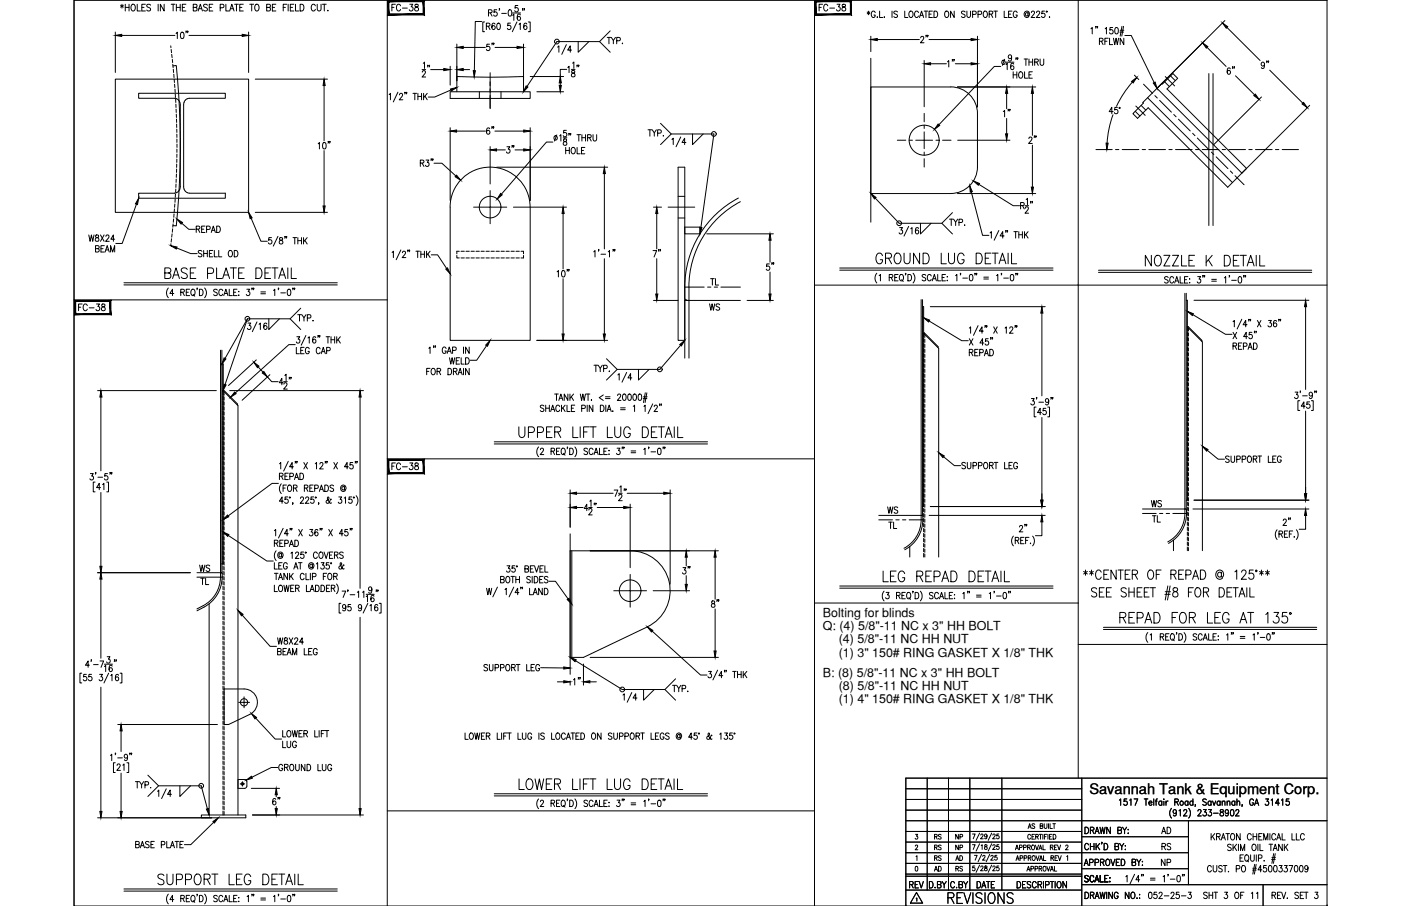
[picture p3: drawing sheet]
<svg xmlns="http://www.w3.org/2000/svg" width="432mm" height="279mm" viewBox="0 0 432 279" stroke-linecap="round" stroke-linejoin="round" font-family="sans-serif">
<defs><g id="words">
<g font-size="6.6">
<text x="269.2" y="82.5">GROUND LUG DETAIL</text>
<text x="352.1" y="83.3">NOZZLE K DETAIL</text>
<text x="49.7" y="87.1">BASE PLATE DETAIL</text>
<text x="159.1" y="136.2">UPPER LIFT LUG DETAIL</text>
<text x="271.3" y="180.6">LEG REPAD DETAIL</text>
<text x="344.3" y="193.3">REPAD FOR LEG AT 135%%D</text>
<text x="47.6" y="274.1">SUPPORT LEG DETAIL</text>
<text x="291.4" y="279.8">REVISIONS</text>
</g>
<g font-size="5.7">
<text x="148.9" y="16.9">5&quot;</text>
<text x="133.7" y="25" transform="rotate(-90 133.7 25)">12&quot;</text>
<text x="316.1" y="45.5">2&quot;</text>
<text x="200.4" y="80.4">7&quot;</text>
<text x="235.3" y="84.7">5&quot;</text>
</g>
<g font-size="5.3">
<text x="119.9" y="4.6">FC-38</text>
<text x="251.5" y="4.6">FC-38</text>
<text x="53.3" y="13.1">10&quot;</text>
<text x="287.2" y="14.5" transform="rotate(-90 287.2 14.5)">2&quot;</text>
<text x="295.3" y="21.9" transform="rotate(-90 295.3 21.9)">1&quot;</text>
<text x="377.5" y="24">6&quot;</text>
<text x="387.7" y="22.2">9&quot;</text>
<text x="312.6" y="37.4" transform="rotate(-90 312.6 37.4)">1&quot;</text>
<text x="153.5" y="42.7" transform="rotate(-90 153.5 42.7)">6&quot;</text>
<text x="159.5" y="48.3" transform="rotate(-90 159.5 48.3)">3&quot;</text>
<text x="59.6" y="73">REPAD</text>
<text x="218" y="89.3">TL</text>
<text x="23.3" y="97">FC-38</text>
<text x="217.7" y="97">WS</text>
<text x="119.9" y="146">FC-38</text>
<text x="353.8" y="157.7">WS</text>
<text x="354.2" y="162.3">TL</text>
<text x="60.7" y="177.4">WS</text>
<text x="213.8" y="178.2" transform="rotate(-90 213.8 178.2)">3&quot;</text>
<text x="61" y="181.7">TL</text>
<text x="218.4" y="188.4">8&quot;</text>
<text x="179.9" y="212.4" transform="rotate(-90 179.9 212.4)">1&quot;</text>
<text x="87.5" y="249.4" transform="rotate(-90 87.5 249.4)">6&quot;</text>
<text x="279.4" y="275.2">REV</text>
</g>
<g font-size="4.9">
<text x="182" y="115.7">TYP.</text>
<text x="272.7" y="159.5">WS</text>
<text x="273" y="164">TL</text>
<text x="206.4" y="214.5">TYP.</text>
<text x="85" y="238.8">GROUND LUG</text>
<text x="357" y="258.2">AD</text>
<text x="357.4" y="263.2">RS</text>
<text x="357" y="268.1">NP</text>
</g>
<text font-size="4.5" x="335.7" y="244.9">Savannah Tank &amp; Equipment Corp.</text>
<g font-size="4.4">
<text x="287.2" y="263.2">RS</text>
<text x="287.2" y="260">RS</text>
<text x="293.5" y="263.2">NP</text>
<text x="293.5" y="260">NP</text>
<text x="287.2" y="269.9">AD</text>
<text x="287.2" y="266.7">RS</text>
<text x="293.9" y="269.9">RS</text>
<text x="293.9" y="266.7">AD</text>
</g>
<g font-size="3.8">
<text x="253.6" y="190.3">Bolting for blinds</text>
<text x="253.6" y="194.4">Q: (4) 5/8&quot;-11 NC x 3&quot; HH BOLT</text>
<text x="258.5" y="198.4">(4) 5/8&quot;-11 NC HH NUT</text>
<text x="258.5" y="202.5">(1) 3&quot; 150# RING GASKET X 1/8&quot; THK</text>
<text x="253.6" y="208.7">B: (8) 5/8&quot;-11 NC x 3&quot; HH BOLT</text>
<text x="258.5" y="212.8">(8) 5/8&quot;-11 NC HH NUT</text>
<text x="258.5" y="216.9">(1) 4&quot; 150# RING GASKET X 1/8&quot; THK</text>
</g>
</g></defs>
<!-- layer: TEXT -->
<g fill="none" stroke="#000" stroke-width=".31">
<path d="M37.2 1.6l.8 .6M37.6 1.3v1.2M38 1.6l-.8 .6M38.6 1.3v2.1M38.6 2.3h1.2M39.8 1.3v2.1M40.7 1.4l.2-.1a1.06 1.06 0 0 1 .8 1 1.06 1.06 0 0 1-.8 1.1 1.34 1.34 0 0 1-.2-2zM42.3 1.3v2.1h1M43.7 2.3h.7M44.8 1.3h-1.1v2.1h1.1M46.4 1.6l-.4-.3-.6 .1-.1 .6 1 .6 .1 .5-.4 .3-.8-.3M48.7 1.3v2.1"/>
<path d="M50.6 1.3v2.1l-1.2-2.1v2.1M52.8 1.3h1.1M53.4 1.3v2.1M54.4 2.3h1.1M54.4 1.3v2.1M55.5 1.3v2.1M56.2 2.3h.7M57.3 1.3h-1.1v2.1h1.1M59.6 2.3l1-.1 .1-.3-.1-.5-1-.1v2.1l1-.2 .1-.5-.4-.4M61.1 3.4l.6-2.1 .7 2.1M61.3 2.7h.8M63.9 1.6l-.4-.3-.6 .1-.1 .6 1 .6 .1 .5-.4 .3-.8-.3"/>
<path d="M64.5 2.3h.7M65.6 1.3h-1.1v2.1h1.1M67.9 2.4l1-.1 .1-.3-.1-.6-1-.1v2.1M69.6 1.3v2.1h1M70.8 3.4l.7-2.1 .6 2.1M71 2.7h.9M72.3 1.3h1.2M72.9 1.3v2.1M73.9 2.3h.6M75 1.3h-1.1v2.1h1.1M77 1.3h1.2M77.6 1.3v2.1"/>
<path d="M78.8 1.4a1.04 1.04 0 0 1 1.1 .8 1.04 1.04 0 0 1-.6 1.2 1.14 1.14 0 0 1-.8-.8 1.14 1.14 0 0 1 .3-1.2zM82.2 2.3l1-.1 .2-.3-.2-.5-1-.1v2.1l1.1-.2 .1-.5-.5-.4M83.9 2.3h.7M85 1.3h-1.1v2.1h1.1M87.3 2.3h.7M88.4 1.3h-1.1v2.1M88.8 1.3v2.1M89.5 2.3h.6M90.6 1.3h-1.1v2.1h1.1M91.1 1.3v2.1h1M92.5 1.3a1.05 1.05 0 0 1 1.2 1 1.05 1.05 0 0 1-1.2 1.1zM97.2 1.8a.65 .65 0 0 0-.8-.5 .65 .65 0 0 0-.5 .8v.5a.65 .65 0 0 0 .5 .8 .65 .65 0 0 0 .8-.5"/>
<path d="M97.8 1.3v1.5l.5 .6 .6-.3 .1-1.8M99.4 1.3h1.1M99.9 1.3v2.1M101 3.2v.2zM282.2 257.3h.6l-.3 .6a.44 .44 0 0 1 .3 .7 .44 .44 0 0 1-.7-.1M299.7 257.2h.8l-.5 1.5M301.9 256.9l-1.1 2.3M302.3 257.6l.2-.4 .5 .3-.8 1.2h.9M304.2 257.7a.43 .43 0 0 1-.7 .3 .43 .43 0 0 1 .1-.7l.2-.1a.81 .81 0 0 1 .4 .8 .81 .81 0 0 1-.5 .7l-.2-.2M305.6 256.9l-1 2.3M306 257.6l.2-.4 .5 .3-.8 1.2h.9M307.8 257.2h-.5l-.1 .6a.46 .46 0 0 1 .7 .1 .46 .46 0 0 1-.1 .6 .46 .46 0 0 1-.7-.1"/>
<path d="M316.9 255.5l.5-1.5 .4 1.5M317.1 255h.5M317.6 257.7a.46 .46 0 0 0-.5-.4 .46 .46 0 0 0-.3 .6v.3a.46 .46 0 0 0 .3 .6 .46 .46 0 0 0 .5-.4M318.1 258h.5M318.9 257.3h-.8v1.5h.8M318.9 254.2l-.3-.2-.5 .2 .1 .4 .7 .3v.4l-.3 .2-.5-.2M319.2 258l.7-.1v-.5l-.7-.1v1.5M319.6 258l.4 .8M320.3 257.3h.8M320.6 254.7h.7v-.6l-.7-.1v1.5l.8-.1v-.5l-.3-.2M320.7 257.3v1.5M321.4 257.3v1.5"/>
<path d="M321.8 254v1.1l.4 .4 .4-.2 .1-1.3M321.9 258h.5M322.7 257.3h-.8v1.5M323 257.3v1.5M323.2 254v1.5M323.5 258h.4M323.6 254v1.5h.8M324.2 257.3h-.7v1.5h.7M324.5 254h.8M324.6 257.3a.75 .75 0 0 1 .9 .7 .75 .75 0 0 1-.9 .8zM324.9 254v1.5M334.4 255.1a1.01 1.01 0 0 1 1.1 1 1.01 1.01 0 0 1-1.1 1z"/>
<path d="M336.1 256.1l.9-.2 .1-.6-1-.2v2M336.6 256.1l.6 1M337.5 257.1l.6-2 .7 2M337.7 256.4h.8M339 255.1l.4 2 .4-2 .4 2 .4-2M339.7 259.8h-.2h.2l-.2 .5M342.2 255.1v2l-1.1-2v2M344.5 256.1l1-.2 .1-.6-1.1-.2v2l1.1-.2 .1-.5-.5-.3M345 246.8l.4-.4v1.9M346 255.1l.6 1v1M347.2 255.1l-.6 1M347.3 246.4h-.8l-.1 .8a.61 .61 0 0 1 .9 .1 .61 .61 0 0 1-.1 .8 .61 .61 0 0 1-.8-.1"/>
<path d="M347.6 257h.2zM347.7 255.8v.1zM348.2 246.8l.4-.4v1.9M349.5 246.4h1.2l-.8 1.9M352.7 246.4h1.1M353.2 246.4v1.9M354.1 247.6h.9l-.1-.5a.58 .58 0 0 0-.8 .7 .58 .58 0 0 0 .9 .3M355.6 246.4v1.9M356.1 247h.5M356.7 246.4l-.3 .1-.1 .3v1.5M358.1 247.3l-.2-.2a.58 .58 0 0 0-.8 .6 .58 .58 0 0 0 1 .4M358.1 247v1.3"/>
<path d="M358.7 246.4v.2zM358.7 247.1v1.2M359.4 247v1.3M360 247l-.4 .1-.2 .5M361.1 249.3a2.24 2.24 0 0 0 0 3M362.1 247.3l.9-.1 .1-.6-1-.2v1.9M362.6 250.3l-.1 .3a.54 .54 0 0 1-.8 .1 .54 .54 0 0 1 0-.8 .54 .54 0 0 1 .8 .1l.1 .3a.9 .9 0 0 1-.6 1.3l-.4-.2M362.6 247.3l.6 1M363.4 250l.4-.3v1.9M364.8 250.1l.2-.3 .5-.1 .3 .5-1.1 1.4h1.2M366.1 247.3l-.1-.2a.58 .58 0 0 0-.8 .6 .58 .58 0 0 0 .9 .4M366.1 247v1.3"/>
<path d="M366.4 249.3a2.31 2.31 0 0 1 0 3M367.7 247.3a.56 .56 0 0 0-.8 0 .56 .56 0 0 0 0 .8 .56 .56 0 0 0 .8 0M367.7 246.4v1.9M368.5 248.3h-.2h.2l-.2 .4M369.2 250.1l.3-.4h.4l.3 .3-1.1 1.6h1.1M370.9 249.7h.9l-.5 .7a.6 .6 0 0 1 .5 .9 .6 .6 0 0 1-1.1 0M371.8 246.7l-.4-.3-.7 .3 .2 .4 .9 .7v.3l-.4 .2-.7-.2M372.5 249.7h.9l-.5 .7a.6 .6 0 0 1 .5 1 .6 .6 0 0 1-1.1-.1M373.3 247.3a.56 .56 0 0 0-.8 0 .56 .56 0 0 0 0 .8 .56 .56 0 0 0 .8 0M373.3 247v1.3M373.3 257.1v1.9M373.7 257.9l.7 1.1"/>
<path d="M373.7 247l.5 1.3 .5-1.3M374 250.8h1.5M374.4 257.1l-1.1 1.3M374.9 258l1-.1 .1-.7-1.1-.1v1.9M375.5 258l.6 1M376 247.3a.56 .56 0 0 0-.7 0 .56 .56 0 0 0 0 .8 .56 .56 0 0 0 .7 0M376 247v1.3M376.2 249.8v.5a.72 .72 0 0 1 .8 .4 .72 .72 0 0 1-.3 .9 .63 .63 0 0 1-.7-.6 .63 .63 0 0 1 .8-.6l.2-.3v-.3zM376.4 259l.6-1.9 .7 1.9M376.6 258.4h.8M376.7 247.4l.4-.4 .4 .1v1.2M376.7 247v1.3"/>
<path d="M377.8 257.1h1.1M378.2 247.4l.4-.4 .4 .1 .1 1.2M378.2 247v1.3M378.4 257.1v1.9M378.6 250.3v.3a.54 .54 0 0 1-.8 .1 .54 .54 0 0 1 0-.8 .54 .54 0 0 1 .8 .1v.3a.9 .9 0 0 1-.6 1.3l-.3-.2M379.4 249.8l.3-.1a1.06 1.06 0 0 1 .6 .9 1.06 1.06 0 0 1-.6 1l-.3-.1-.2-.7zM379.6 257.2l.2-.1a1 1 0 0 1 .8 1 1 1 0 0 1-.8 .9 1.27 1.27 0 0 1-.2-1.8zM380.6 247.3a.56 .56 0 0 0-.8 0 .56 .56 0 0 0 0 .8 .56 .56 0 0 0 .8 0M380.6 247v1.3M380.9 250.1l.1-.3 .5-.1 .3 .5-1 1.4h1.1M381.2 247.4l.4-.4 .4 .1 .1 1.2M381.2 246.4v1.9"/>
<path d="M382.2 257.1v1.9l-1.1-1.9v1.9M382.9 248.3l-.1 .4M385.7 257.5a.62 .62 0 0 0-.8-.4 .62 .62 0 0 0-.4 .7v.5a.62 .62 0 0 0 .4 .7 .62 .62 0 0 0 .8-.4M386.2 257.1v1.9M386.2 258h1.1M386.3 246.8a.61 .61 0 0 0-.7-.4 .61 .61 0 0 0-.5 .7v.5a.61 .61 0 0 0 .6 .8 .61 .61 0 0 0 .6-.8h-.4M386.7 248.3l.6-1.9 .6 1.9M386.9 247.7h.8M387.3 257.1v1.9M388 258h.6M389 257.1h-1v1.9h1M389.5 259v-1.9l.6 1.9 .7-1.9v1.9"/>
<path d="M390.1 246.4h.9l-.5 .7a.6 .6 0 0 1 .5 .9 .6 .6 0 0 1-1.1 0M391.4 257.1v1.9M391.8 246.8l.4-.4v1.9M393.1 257.5a.61 .61 0 0 0-.7-.4 .61 .61 0 0 0-.4 .7v.5a.61 .61 0 0 0 .4 .7 .61 .61 0 0 0 .7-.4M393.5 259l.6-1.9 .7 1.9M393.7 258.4h.8M394.3 247.7h-1.2l.8-1.3v1.9M395 246.8l.4-.4v1.9M395.2 257.1v1.9h.9M397.3 246.4h-.8l-.1 .8a.61 .61 0 0 1 .9 .1 .61 .61 0 0 1-.1 .8 .61 .61 0 0 1-.9-.1M398.2 257.1v1.9h.9M399.5 257.1v1.9h1"/>
<path d="M402 257.5a.62 .62 0 0 0-.7-.4 .62 .62 0 0 0-.5 .7v.5a.62 .62 0 0 0 .5 .7 .62 .62 0 0 0 .7-.4M282.1 260.9l.3-.3 .4 .3-.7 1.2h.8M282.2 267.2h.2a.82 .82 0 0 1 .5 .7 .82 .82 0 0 1-.5 .7l-.3-.2zM282.3 264.2l.3-.3v1.5M282.4 277.1l.2-.2v1M282.5 275.2l1.9 3.3h-3.8zM288.2 273.6v.2zM288.9 272.8l1-.1v-.8l-1-.1v2l1.1-.2v-.4l-.4-.4M290.4 271.8l.6 1v1M291.7 271.8l-.7 1M294.2 272.3a.62 .62 0 0 0-.7-.5 .62 .62 0 0 0-.5 .8v.5a.62 .62 0 0 0 .5 .7 .62 .62 0 0 0 .7-.5M295.6 272.8l.9-.1 .1-.7-1-.2v2l1-.2 .1-.4-.4-.4"/>
<path d="M297 271.8l.6 1v1M298.3 271.8l-.7 1M299.7 260.5h.8l-.5 1.5M300.3 263.8h.9l-.7 1.5M300.4 267.1h-.6v.6a.46 .46 0 0 1 .6 0 .46 .46 0 0 1 0 .7 .46 .46 0 0 1-.7-.1M301.1 271.8a1 1 0 0 1 1.2 1 1 1 0 0 1-1.2 1zM301.9 266.8l-1.1 2.2M301.9 260.2l-1.1 2.3M302.3 267.4l.2-.3 .5 .2-.8 1.2h.9M302.4 260.8l.3-.3v1.5M302.5 263.5l-1 2.2M302.6 273.8l.6-2 .6 2"/>
<path d="M302.9 264.1l.1-.3h.4l.2 .4-.8 1.1h.9M303.6 267.1v.4a.6 .6 0 0 1 .6 .3 .6 .6 0 0 1-.1 .7 .48 .48 0 0 1-.7-.3 .48 .48 0 0 1 .6-.6l.1-.5zM303.6 260.6v.4a.58 .58 0 0 1 .6 .2 .58 .58 0 0 1-.1 .7 .48 .48 0 0 1-.7-.3 .48 .48 0 0 1 .6-.6l.1-.4zM304 271.8h1.1M304.6 271.8v2M305 263.5l-1 2.2M305.4 264.1l.5-.3 .2 .4-.8 1.1h.9M305.6 266.8l-1 2.2M305.6 260.2l-1 2.3M306 267.4l.2-.3 .5 .2-.8 1.2h.9M306 260.8l.2-.3 .5 .3-.8 1.2h.9M306.6 271.8h-1.1v2"/>
<path d="M307.3 263.8h-.6l-.1 .6a.46 .46 0 0 1 .7 0 .46 .46 0 0 1-.1 .7 .46 .46 0 0 1-.7-.1M307.8 267.1h-.5l-.1 .6a.46 .46 0 0 1 .7 0 .46 .46 0 0 1-.1 .7 .46 .46 0 0 1-.7-.1M307.8 260.5h-.5l-.1 .6a.46 .46 0 0 1 .7 0 .46 .46 0 0 1-.1 .7 .46 .46 0 0 1-.7-.1M312.9 262.1l.5-1.5 .5 1.5M313.1 265.4l.5-1.5 .5 1.5M313.1 261.6h.6M313.3 264.9h.6M313.5 271.8a1 1 0 0 1 1.1 1 1 1 0 0 1-1.1 1zM314.2 261.4l.7-.1 .1-.6-.8-.1v1.5M314.4 264.6h.7l.1-.6-.8-.1v1.5M315.5 261.4l.7-.1 .1-.6-.8-.1v1.5M315.6 264.6h.8v-.6l-.8-.1v1.5"/>
<path d="M316.2 271.8h-1v2h1M316.5 268.6l.5-1.4 .4 1.4M316.7 268.2h.6M316.7 261.3l.7-.1 .1-.5-.8-.1v1.5M316.9 264.6l.7-.1 .1-.5-.8-.1v1.5M317.1 261.3l.5 .8M317.3 264.6l.4 .8M317.7 272.1l-.4-.3-.7 .3 .1 .5 .9 .5a.48 .48 0 0 1-.3 .7l-.7-.3M317.7 267.9h.8v-.7h-.8v1.4M318.2 260.7l.1-.1a.7 .7 0 0 1 .6 .8 .7 .7 0 0 1-.7 .6l-.3-.5zM318.3 263.9h.2a.7 .7 0 0 1 .6 .7 .7 .7 0 0 1-.8 .7l-.2-.5zM319 267.9h.7v-.7h-.7v1.4"/>
<path d="M319.1 260.6l.5 1.5 .5-1.5M319.3 263.9l.5 1.5 .5-1.5M319.4 272.3a.62 .62 0 0 0-.8-.5 .62 .62 0 0 0-.4 .8v.5a.62 .62 0 0 0 .4 .7 .62 .62 0 0 0 .8-.5M319.9 272.8l1-.1 .1-.7-1.1-.2v2M320.2 262.1l.5-1.5 .5 1.5M320.3 267.9l.7-.1v-.6h-.7v1.4M320.4 265.4l.4-1.5 .5 1.5M320.4 261.6h.6M320.5 272.8l.6 1M320.5 264.9h.7M320.7 267.9l.4 .7M321.5 260.6v1.5h.7"/>
<path d="M321.6 271.8v2M321.6 263.9v1.5h.7M321.7 267.2a.68 .68 0 0 1 .7 .7 .68 .68 0 0 1-.7 .7l-.2-.5zM322.2 272.9l1-.1v-.9l-1-.1v2M322.6 267.2l.5 1.4 .5-1.4M323.7 271.8h1.1M323.7 268.6l.5-1.4 .5 1.4M323.7 261.3l.7-.1 .1-.5-.8-.1v1.5M323.9 264.6l.7-.1v-.6h-.7v1.5M323.9 268.2h.6M324.1 261.3l.5 .8M324.3 271.8v2"/>
<path d="M324.3 264.6l.4 .8M325 267.2v1.4h.7M325 261.3h.5M325.2 264.6h.4M325.2 271.8v2M325.8 260.6h-.8v1.5h.8M325.9 263.9h-.7v1.5h.7M325.9 260.6l.5 1.5 .5-1.5M326.1 271.9l.1-.1a1.01 1.01 0 0 1 .9 1 1.01 1.01 0 0 1-.9 1 1.27 1.27 0 0 1-.1-1.9zM326.1 263.9l.5 1.5 .5-1.5M328.5 260.9l.2-.3 .5 .3-.8 1.2h.8M328.7 271.8v2l-1.1-2v2"/>
<path d="M328.8 264.2l.3-.3v1.5M334.2 266.9l.6-1.9 .6 1.9M334.4 275.1a1 1 0 0 1 1.1 1 1 1 0 0 1-1.1 1zM334.4 266.3h.8M335.4 270.3l-.4-.3-.7 .3 .2 .4 .9 .7v.3l-.4 .3-.7-.3M335.5 260.6a.62 .62 0 0 0-.7-.5 .62 .62 0 0 0-.5 .8v.4a.62 .62 0 0 0 .5 .8 .62 .62 0 0 0 .7-.5M335.8 266l1-.1 .1-.7-1.1-.2v1.9M336.1 276.1l.9-.1 .1-.7-1-.2v2M336.1 260.1v2M336.1 261h1.1M336.6 276.1l.6 1M337.1 270.5a.61 .61 0 0 0-.7-.5 .61 .61 0 0 0-.5 .7v.5a.61 .61 0 0 0 .5 .8 .61 .61 0 0 0 .7-.5"/>
<path d="M337.2 260.1v2M337.4 272l.7-2 .6 2M337.5 277.1l.6-2 .7 2M337.5 266l1-.1v-.7l-1-.2v1.9M337.7 271.3h.8M337.7 276.5h.8M337.8 260.1v2M338.2 260.9l.7 1.2M338.9 260.1l-1.1 1.3M339 275.1l.4 2 .4-2 .4 2 .4-2M339.1 270v2h1M339.2 265.9l.9-.1v-.7l-.9-.1v1.9"/>
<path d="M339.7 265.9l.6 1M340.3 260.1a1 1 0 0 1 1.1 1 1 1 0 0 1-1.1 1zM340.5 270.9h.6M341.1 265.1l.1-.1a1 1 0 0 1 .9 .9 1 1 0 0 1-.9 1 1.26 1.26 0 0 1-.1-1.8zM341.1 275.1v2M341.5 270h-1v2h1M342 271.9h.1zM342.1 270.6v.2zM342.4 265l.6 1.9 .6-1.9M342.9 275.1v2l-1.2-2v2M343.6 261l1-.1v-.7l-1-.1v2l1.1-.2 .1-.5-.4-.4M344 265.9h.7"/>
<path d="M344.6 275.6a.62 .62 0 0 0-.7-.5 .62 .62 0 0 0-.5 .8v.5a.62 .62 0 0 0 .6 .7 .62 .62 0 0 0 .6-.7h-.4M345.1 265h-1.1v1.9h1.1M345.1 260.1l.6 .9v1.1M345.6 265a1 1 0 0 1 1.1 .9 1 1 0 0 1-1.1 1zM346.4 260.1l-.7 .9M346.8 260.8v.1zM346.8 261.9v.2zM347 270.4l.4-.4v2M348 275.1v2l-1.2-2v2M348.8 275.2l.2-.1a1 1 0 0 1 .8 1 1 1 0 0 1-.8 1 1.29 1.29 0 0 1-.2-1.9zM348.9 265.9l1-.1v-.7l-1-.1v1.9l1-.1 .1-.5-.4-.4M349.7 269.6l-1.4 3"/>
<path d="M350.4 277h.1zM350.4 265l.6 .9v1M351.2 275.8h.1M351.2 276.9h.1M351.3 271.3h-1.2l.8-1.3v2M351.6 265l-.6 .9M351.9 269.7h-.1h.1l-.1 .5M352 266.8h.2zM352.1 265.6v.2zM352.4 269.7l-.1 .5M354.2 275.2l.4-.1a1.15 1.15 0 0 1-.2 2l-.4-.4v-.4zM354.6 270.8h1.4"/>
<path d="M354.6 271.4h1.4M356.5 275.1h-.8l-.1 .9a.61 .61 0 0 1 .9 0 .61 .61 0 0 1-.1 .9 .61 .61 0 0 1-.8-.2M357.2 275.6l.3-.5 .5 .1 .2 .3-.3 .7-.8 .9h1.2M358.5 270.4l.4-.4v2M358.8 276.3h1.5M360.1 269.7l-.2 .5M360.7 271.1h1.4M360.9 275.6l.3-.5h.3l.4 .4-.3 .7-.8 .9h1.2M362.9 270.1l.3-.1a1.09 1.09 0 0 1 .6 1 1.09 1.09 0 0 1-.6 1 1.43 1.43 0 0 1-.3-1.9zM363.4 275.1h-.8l-.1 .9a.61 .61 0 0 1 .9 0 .61 .61 0 0 1-.1 .9 .61 .61 0 0 1-.9-.2M364.1 276.3h1.4M364.5 269.7l-.1 .5"/>
<path d="M365 269.7h-.2h.2l-.2 .5M366.2 275.1h.9l-.5 .8a.6 .6 0 0 1 .5 .9 .6 .6 0 0 1-1-.1M372.1 275.4l-.4-.3-.6 .1v.6l.8 .5 .2 .5-.4 .3-.7-.3M372.6 275.1v2M372.6 276.1h1.2M373.4 267.4a.62 .62 0 0 0-.8-.5 .62 .62 0 0 0-.4 .8v.4a.62 .62 0 0 0 .4 .8 .62 .62 0 0 0 .8-.5M373.8 275.1v2M373.9 266.9v1.4l.5 .6 .5-.3 .1-1.7M374.2 275.1h1.1M374.7 275.1v2M376.7 267.2l-.4-.3-.7 .3 .2 .5 .8 .4a.48 .48 0 0 1-.3 .8l-.7-.3M377 266.9h1.1"/>
<path d="M377.4 275.1h.9l-.5 .8a.6 .6 0 0 1 .5 .9 .6 .6 0 0 1-1-.1M377.6 266.9v2M378.5 268.8h.2zM379.5 260.6l-.4-.2h-.6l-.1 .6 .9 .5 .2 .5-.4 .3-.7-.3M380 260.4v1.9M380.4 261.2l.7 1.1M380.9 275.2l.1-.1a1 1 0 0 1 .9 1 1 1 0 0 1-.9 1 1.27 1.27 0 0 1-.1-1.9zM381 267.9h1l.1-.8-1.1-.2v2M381.1 260.4l-1.1 1.3M381.7 260.4v1.9M382.2 264.6h.6M382.3 262.3v-1.9l.7 1.9 .6-1.9v1.9"/>
<path d="M382.4 276.1h.6M382.9 267l.2-.1a1.01 1.01 0 0 1 .8 1 1.01 1.01 0 0 1-.8 1 1.29 1.29 0 0 1-.2-1.9zM383.2 263.6h-1v2h1M383.4 275.1h-1v2M383.8 263.9l.3-.3a1 1 0 0 1 .8 1 1 1 0 0 1-.8 1l-.5-.7zM384.3 265.2l.5 .6M385.4 263.6v1.4l.5 .6 .6-.3 .1-1.7M385.7 275.5l.4-.4v2M386.1 268.3h1.1M386.1 267.8h1.1M386.2 260.4h.1a1 1 0 0 1 .9 .9 1 1 0 0 1-.9 1 1.26 1.26 0 0 1-.1-1.9zM386.7 266.6l-.6 3"/>
<path d="M387.2 266.6l-.6 3M387.2 263.6v2M387.2 275.5l.4-.4v2M387.7 260.4v1.9M387.9 264.7l.9-.1 .1-.8-1-.2v2M388.3 260.4v1.9h1M388.9 268.2h-1.2l.8-1.3v2M389.6 265.4v.2zM390.3 266.9h-.8l-.1 .9a.62 .62 0 0 1 .9 0 .62 .62 0 0 1-.1 .9 .62 .62 0 0 1-.9-.2M391.1 260.4h1.1M391.2 267l.2-.1a1.08 1.08 0 0 1 .7 1 1.08 1.08 0 0 1-.7 1l-.5-.8zM391.7 260.4v1.9"/>
<path d="M391.9 265h1.1M392 264.5h1.1M392 276.1l1-.1 .1-.7-1.1-.2v2M392.4 262.3l.6-1.9 .7 1.9M392.6 263.2l-.6 3.1M392.6 276.1l.6 1M392.6 261.7h.8M392.7 267l.3-.1a1.09 1.09 0 0 1 .6 1 1.09 1.09 0 0 1-.6 1l-.3-.1-.2-.7zM393 263.2l-.5 3.1M393.7 276.1h.7M394.3 266.9h.9l-.5 .8a.6 .6 0 0 1 .5 .9 .6 .6 0 0 1-1.1-.1M394.8 275.1h-1.1v2h1.1"/>
<path d="M395 275.1l.6 2 .7-2M395.2 260.4v1.9l-1.1-1.9v1.9M395.8 260.4v1.9M395.9 266.9h.8l-.4 .8a.6 .6 0 0 1 .5 .9 .6 .6 0 0 1-1.1-.1M396.2 261.2l.7 1.1M396.7 276.9v.2zM396.9 260.4l-1.1 1.3M397.3 266.9h1.1l-.8 2M399.1 267l.3-.1a1.09 1.09 0 0 1 .6 1 1.09 1.09 0 0 1-.6 1l-.3-.1-.2-.7zM400.2 275.4l-.4-.3-.6 .1v.6l.8 .5 .2 .5-.4 .3-.7-.3M400.7 267l.3-.1a1.09 1.09 0 0 1 .6 1 1.09 1.09 0 0 1-.6 1l-.4-.4-.1-.4zM400.7 276.1h.7"/>
<path d="M401.8 275.1h-1.1v2h1.1M402 275.1h1.1M402.6 275.1v2M403.1 267.6l-.2 .5a.55 .55 0 0 1-.7-.3 .55 .55 0 0 1 .1-.7 .55 .55 0 0 1 .8 .1v.4a.96 .96 0 0 1-.6 1.3l-.3-.3M405.3 275.1h.9l-.5 .8a.6 .6 0 0 1 .5 .9 .6 .6 0 0 1-1.1-.1"/>
<circle cx="364.2" cy="247.6" r=".62"/>
</g>
<!-- layer: 0 -->
<g fill="none" stroke="#000" stroke-width=".31">
<path d="M22.8 0h386.2v279.4h-386.2zM119.4 0v279.4M251 0v279.4M332.3 0v87.9h-81.3M409 0h-386.2v279.4M22.8 92.5h96.6M409 87.9h-76.7v152.1M119.4 141.5h131.6M251 186h81.3M332.3 198.7h76.7M285.8 240v34.5M292.3 240v34.5"/>
<path d="M298.9 240v34.5M308.8 240v34.5M333.4 240v39.4M409 240h-129.8v39.4M119.4 250.1h131.6M279.2 243.2h54.2M279.2 246.5h54.2M279.2 249.8h54.2M279.2 256.4h54.2M279.2 259.7h54.2M279.2 253.1h129.8M333.4 258h32.9"/>
<path d="M366.3 253.1v19.7M279.2 266.3h54.2M279.2 263h87.1M279.2 270.2h54.2M279.2 269.6h54.2M279.2 274.5h54.2M333.4 272.8h75.6M333.4 267.9h32.9M389.3 272.8v6.6"/>
</g>
<!-- layer: SHOP TAG -->
<path d="M279.2 279.4h.1M409 279.4h.1" fill="none" stroke="#000" stroke-width=".31"/>
<!-- layer: DIM -->
<g fill="none" stroke="#000" stroke-width=".31">
<path d="M35.5 9.9v12.5M37.5 10.9h16.4M58.3 10.9h16.4M76.6 9.9v12.5M140.8 13.6v11.3M142.8 14.6h6.8M148.5 6.6h-2l-.3 15.2M149.4 6.8h-.6v3h.6M149.9 8.1l1-.1v-.8l-1-.1v2M150.5 8.1l.5 1M150.6 4l.9-.1 .1-.7-1-.2v2M151.1 4l.6 1"/>
<path d="M152.5 7.4l-.3-.3a1.12 1.12 0 0 0-.1 2 .58 .58 0 0 0 .5-.8 .58 .58 0 0 0-.9-.1l-.1 .3M152.6 14.6h6.8M153.1 3h-.8l-.1 .9a.62 .62 0 0 1 .9 0 .62 .62 0 0 1-.1 .9 .62 .62 0 0 1-.9-.2M153.4 7.2l.2-.1a1.09 1.09 0 0 1 .6 1 1.09 1.09 0 0 1-.6 1l-.4-.4-.1-.4zM154 2.7h-.2h.2l-.2 .5M154.6 4.1h1.5M156.8 3.1l.3-.1a1.07 1.07 0 0 1 .6 1 1.07 1.07 0 0 1-.6 1 1.38 1.38 0 0 1-.3-1.9zM157.3 7.1h-.8v.9a.62 .62 0 0 1 .9 0 .62 .62 0 0 1-.1 .9 .62 .62 0 0 1-.9-.2M158 4.7l.4-.4v2M158 4h2.4M159.3 6.8l-1.4 3M159.6 1.7h-.8l-.1 .8a.61 .61 0 0 1 .9 .1 .61 .61 0 0 1-.1 .9 .61 .61 0 0 1-.9-.2"/>
<path d="M160 7.5l.4-.4v2M160.4 4.6l-.4-.3a1.1 1.1 0 0 0-.6 1 1.1 1.1 0 0 0 .6 1 .55 .55 0 0 0 .5-.6 .55 .55 0 0 0-.5-.5 .55 .55 0 0 0-.6 .4M161.2 2.7l-.2 .5M161.4 13.6v11.3M161.6 2.7h-.1h.1l-.1 .5M162.4 7.4l-.3-.3a1.1 1.1 0 0 0-.7 1 1.1 1.1 0 0 0 .6 1 .57 .57 0 0 0 .5-.5 .57 .57 0 0 0-.5-.6 .57 .57 0 0 0-.6 .5M162.8 6.8h.6v3h-.6M171.9 14.5l.4-.4v2M174.6 13.8l-1.5 3M176.2 15.5h-1.2l.8-1.4v2M176.5 19.5l.4-.4v2M178.2 12.8v3.3l3.3-3.3"/>
<path d="M187.1 11.5h1.2M187.7 11.5v2M188.1 16.1l-3.3-3.3h-13.2l-9.2 13.8M188.1 9.5l-3.3 3.3M188.4 11.5l.6 1v1M189.7 11.5l-.7 1M190.1 12.6l1-.1v-.9l-1-.1v2M191.8 13.3v.2zM267.3 3.7l.8 .6M267.7 3.4v1.2M268.1 3.7l-.8 .6M268.4 11.2v4.7"/>
<path d="M269.7 3.9a.62 .62 0 0 0-.7-.5 .62 .62 0 0 0-.5 .8v.4a.62 .62 0 0 0 .6 .8 .62 .62 0 0 0 .6-.8h-.4M270.3 5.3h.2zM270.4 12.2h13M271.1 3.4v2h1M272.5 5.3h.1zM274.9 3.4v2M276.6 3.7l-.4-.3-.7 .3 .2 .5 .8 .4v.7l-.6 .1-.4-.3M278.8 3.4v2h1M280.4 3.5l.2-.1a1 1 0 0 1 .8 1 1 1 0 0 1-.8 1 1.27 1.27 0 0 1-.2-1.9zM283.1 3.9a.62 .62 0 0 0-.8-.5 .62 .62 0 0 0-.4 .8v.4a.62 .62 0 0 0 .4 .8 .62 .62 0 0 0 .8-.5M283.4 5.4l.6-2 .7 2M283.6 4.7h.8"/>
<path d="M284.8 18.6v14.3M284.8 3.4h1.1M285.4 3.4v2M286.3 12.2h13M286.3 4.4h.7M286.8 19.7h4.9M287.4 3.4h-1.1v2h1.1M287.9 3.4a1 1 0 0 1 1.1 1 1 1 0 0 1-1.1 1zM291.5 3.5l.1-.1a1 1 0 0 1 .8 1 1 1 0 0 1-.8 1 1.29 1.29 0 0 1-.1-1.9zM294.1 3.4v2l-1.1-2v2M294.4 19.7h4.9M297.5 3.7l-.4-.3-.6 .1-.1 .6 .9 .5 .2 .5-.4 .3-.8-.3"/>
<path d="M298 3.4v1.4l.5 .6 .5-.3 .1-1.7M299.8 4.4h.9l.1-.8-1-.2v2M301.3 11.2v21.8M301.4 4.4h1l.1-.8-1.1-.2v2M303.4 3.5l.1-.1a1 1 0 0 1 .8 1 1 1 0 0 1-.8 1 1.29 1.29 0 0 1-.1-1.9zM304.9 4.4l.9-.1v-.8l-.9-.1v2M305.4 4.4l.6 1M306.3 3.4h1.1M306.9 3.4v2M309.5 3.4v2h1M309.6 18.3l-.7 1.9M310 19.9l.4-.4v2"/>
<path d="M310 19.2h2.5M310.9 4.4h.6M311.8 17.5a.53 .53 0 0 1-.8 .4 .53 .53 0 0 1-.1-.8 .53 .53 0 0 1 .8 .1l.1 .3a.92 .92 0 0 1-.6 1.4l-.4-.3M311.9 3.4h-1v2h1M312.4 19.8l-.3-.3a1.09 1.09 0 0 0-.6 1 1.09 1.09 0 0 0 .5 1 .57 .57 0 0 0 .5-.9 .57 .57 0 0 0-.9 0l-.1 .2M313.2 17.9l-.1 .5M313.5 3.9a.62 .62 0 0 0-.7-.5 .62 .62 0 0 0-.5 .8v.4a.62 .62 0 0 0 .6 .8 .62 .62 0 0 0 .6-.8h-.4M313.7 17.9h-.2h.2l-.2 .5M315.6 18.2h1.1M316.2 18.2v2M316.8 4.2v-.2a.49 .49 0 0 0-.8 .4 .49 .49 0 0 0 .8 .4v-.2M316.8 3.9l.1 1a.85 .85 0 0 0 .3-1.1 .85 .85 0 0 0-1.1-.3 .85 .85 0 0 0-.5 1.1 .83 .83 0 0 0 .6 .7 .83 .83 0 0 0 .9-.2"/>
<path d="M317.1 18.2v2M317.1 19.1h1.2M317.9 3.9l.3-.5 .5 .1 .1 .3-.2 .6-.8 1h1.1M318.3 18.2v2M318.9 19.1h.9l.1-.7-1-.2v2M319.5 3.9l.3-.5h.3l.3 .4-1 1.6h1.1M319.5 19.1l.5 1.1M320.6 18.2v1.4l.5 .6 .5-.3 .1-1.7M321.9 3.4h-.7l-.1 .9a.61 .61 0 0 1 .9 0 .61 .61 0 0 1-.1 .9 .61 .61 0 0 1-.9-.2M323.4 5.3h.2zM336.2 8.9l.4-.4v2M337.8 8.2l-.1 .5"/>
<path d="M338.3 8.2h-.2h.2l-.2 .5M338.9 12.7l.9-.1 .1-.6-1-.2v2M339.4 12.7l.6 1.1M340.5 12.7h.7M340.6 8.9l.4-.4v2M341.6 11.8h-1.1v2M342 11.8v2h.9M342.9 8.5h-.8v.8a.62 .62 0 0 1 .9 .1 .62 .62 0 0 1-.1 .9 .62 .62 0 0 1-.9-.2M343.2 11.8l.4 2 .4-2 .4 2 .4-2M343.8 8.6l.2-.1a1.07 1.07 0 0 1 .7 1 1.07 1.07 0 0 1-.7 1 1.4 1.4 0 0 1-.2-1.9zM345.2 9.9h1.1M345.2 9.3h1.2"/>
<path d="M345.8 8.1l-.6 3M346.3 8.1l-.6 3M346.4 11.8v2l-1.2-2v2M346.7 10.9h2l7 14.6M372 14.6l5.9 5.9M377.5 6.4l-20.9 20.8M378.2 8.5l10.2 10.1M78.7 24.4h22.2M99.9 26.4v17M119.9 29.2l.4-.4v2M122.6 28.4l-1.4 3M123.1 29.3l.3-.5h.4l.3 .4-.3 .6-.8 1h1.2"/>
<path d="M124.9 28.5h-.2h.2l-.2 .5M125.4 28.5h-.2h.2l-.2 .5M127.3 28.8h1.1M127.8 28.8v2M128.8 28.8v2M128.8 29.7h1.1M129.9 28.8v2M130.6 28.8v2M131 29.6l.7 1.2M131.7 28.8l-1.1 1.3M132.7 21.5h4.1M138.7 20.4v5.8"/>
<path d="M138.7 39.4v22.4M139 27.7l-5 2.2h-2M142.8 21.5h1.9M163.4 23.6h10.3M163.4 39.4v22.4M165.5 28.3h8.2M172.7 25.6v.7M174.7 21.4h-2v2.2M175 20.8l.4-.4v2M176.1 21.4h1.1M176.3 21.8v.6a.72 .72 0 0 1 .8 .4 .72 .72 0 0 1-.3 .9 .64 .64 0 0 1-.7-.7 .64 .64 0 0 1 .8-.5l.2-.3v-.4zM177.9 20.1h-.1h.1l-.1 .5"/>
<path d="M178.4 20.1l-.1 .5M203.6 38l3.3 3.3M295.1 26.8h24.1M308.4 20.5h-1.9l-17.1 18M310.3 28.8v4.7M310.3 36.5v4.8M312.3 22.1v2M312.3 23.1h1.1M313.4 22.1v2M314.3 22.2l.1-.1a1 1 0 0 1 .9 1 1 1 0 0 1-.9 1 1.24 1.24 0 0 1-.1-1.9zM315.8 22.1v2h.9M317.1 23.1h.7"/>
<path d="M318.2 22.1h-1.1v2h1.1M318.2 28.8v12.9M343 35.4a31.4 31.4 0 0 0-1.8 8.7M343.1 34.4h-1.2l.8-1.3v2M344.4 33.1h-.8l-.1 .9a.61 .61 0 0 1 .9 0 .61 .61 0 0 1 0 .9 .61 .61 0 0 1-.9-.2M349 25.3a31.4 31.4 0 0 0-4.9 7.5M349.6 23.2l1.4 1.3M380.8 23.4l5.9 5.9M388.8 29.9l-14.8 14.8M391.3 21.6l10.2 10.2M403.6 32.5l-20.8 20.9M98.1 44.3l.3-.3v1.9"/>
<path d="M99.7 44h.6l.2 .3v1.3l-.4 .3-.6-.3zM99.9 46.4v17.1M101.2 43.7l-.1 .5M101.7 43.7h-.1h.1l-.1 .5M129.5 50.3l1-.1 .1-.6-1.1-.2v1.9M130.1 50.3l.6 1M131.3 49.4h.9l-.5 .7a.6 .6 0 0 1 .5 .9 .6 .6 0 0 1-1.1-.1M133 49.1l-.2 .5M133.5 49.1h-.2h.2l-.2 .5M133.8 50.3h2.4l4.3 4M140.7 40.4h8.9M151.1 45.2v11.5"/>
<path d="M152.5 40.4h8.9M153 46.2h2.7M153.1 51.6h34.2M158.7 46.2h2.7M170.4 43.8h-2l-13.9 16.1M171.6 41.6l-.7 1.9M172.5 41.9l.4-.4v2M173.6 42.5h1.1M173.8 42.9v.6a.79 .79 0 0 1 .8 .3 .79 .79 0 0 1 0 .9 .64 .64 0 0 1-1.1-.4 .64 .64 0 0 1 .9-.7l.2-.3v-.4zM174.3 45.5v1.9M174.3 46.4h1.2M174.6 40.2h-.8l-.1 .8a.62 .62 0 0 1 .9 .1 .62 .62 0 0 1-.1 .9 .62 .62 0 0 1-.9-.2"/>
<path d="M175.4 41.2l-.1 .5M175.5 45.5v1.9M175.9 41.2h-.2h.2l-.2 .5M176.3 45.6l.2-.1a1 1 0 0 1 .8 1 1 1 0 0 1-.8 .9 1.26 1.26 0 0 1-.2-1.8zM177.8 41.5h1.1M177.9 45.5v1.9h.9M178.4 41.5v2M179.2 46.4h.7M179.3 41.5v2M179.3 42.5h1.2M180.3 45.5h-1.1v1.9h1.1M180.5 41.5v2"/>
<path d="M181.1 42.5l1-.1v-.7l-1-.2v2M181.7 42.5l.5 1M182.8 41.5v1.4l.5 .6 .5-.3 .1-1.7M186.3 53.5v23.3M199.7 40h1.2M200.3 40v2M201 40l.7 1v1M202.3 40l-.6 1M202.7 41.1l.9-.1 .1-.8-1-.2v2M203.6 44.6l3.3-3.3h13.1l-4 28.8M204.4 41.9h.1zM207.1 43l.4-.4v2"/>
<path d="M209.8 42.2l-1.4 3.1M211.4 43.9h-1.2l.8-1.3v2M213.4 41.3v3.3l3.3-3.3M295.1 59.7h24.1M295.2 43.2h16.1M299.4 59.2l3.4 13.4h2M301.7 56.9l10.6 6.5h1.9M318.2 44.7v13M27.4 72.5l.4 1.9 .4-1.9 .4 1.9 .4-1.9M29.4 76.7l1-.1 .1-.7-1.1-.1v1.9l1.1-.2 .1-.4-.4-.4M29.5 72.6v.5a.72 .72 0 0 1 .9 .4 .72 .72 0 0 1-.3 .9 .63 .63 0 0 1-.8-.6 .63 .63 0 0 1 .9-.6l.1-.6zM31 72.5l1.1 1.9"/>
<path d="M31.1 76.7h.7M32.1 72.5l-1.1 1.9M32.2 75.8h-1.1v1.9h1.1M32.4 77.7l.6-1.9 .7 1.9M32.6 72.9l.2-.3 .5-.1 .3 .5-1 1.4h1.1M32.6 77.1h.8M34.1 77.7v-1.9l.6 1.9 .6-1.9v1.9M35.3 73.8h-1.1l.7-1.3v1.9M42.1 63l-4.4 12.1h-2M54.5 76.5l4.3 1.7h2M56 68.9l2.2 1.8h2M62.2 77.5l-.4-.3-.5 .1-.1 .6 .9 .5 .1 .5-.4 .3-.7-.3"/>
<path d="M62.8 77.2v2M62.8 78.2h1.1M63.9 77.2v2M64.5 78.2h.7M65.6 77.2h-1.1v2h1.1M66.1 77.2v2h.9M67.4 77.2v2h1M70.7 77.3l.1-.1a1 1 0 0 1 .9 1 1 1 0 0 1-.9 1 1.27 1.27 0 0 1-.1-1.9zM72.2 77.2a1 1 0 0 1 1.2 1 1 1 0 0 1-1.2 1zM77.4 67.3l3 7.1h2M78.7 65.5h22.2M83.7 73.3h-.8l-.1 .8a.61 .61 0 0 1 .9 .1 .61 .61 0 0 1-.1 .8 .61 .61 0 0 1-.9-.1"/>
<path d="M85.7 72.9l-1.5 3M86.2 73.4v.5a.72 .72 0 0 1 .9 .4 .72 .72 0 0 1-.3 .9 .64 .64 0 0 1-.8-.6 .64 .64 0 0 1 .9-.6l.2-.3-.1-.3zM87.9 73h-.2h.2l-.2 .5M88.4 73l-.2 .5M90.3 73.3h1.1M90.8 73.3v1.9M91.8 73.3v1.9M91.8 74.2h1.1M92.9 73.3v1.9M93.6 73.3v1.9M94 74.1l.7 1.1M94.7 73.3l-1.1 1.3"/>
<path d="M120.8 77.8l.4-.3v1.9M123.5 77.1l-1.4 3M124 77.9l.4-.4 .4 .1 .2 .2-.2 .7-.8 .9h1.1M125.8 77.2h-.2h.2l-.2 .4M126.3 77.2l-.2 .4M128.2 77.5h1.1M128.7 77.5v1.9M129.7 78.4h1.1M129.7 77.5v1.9M130.8 77.5v1.9M131.5 77.5v1.9M131.8 78.3l.8 1.1"/>
<path d="M132.6 77.5l-1.1 1.3M132.9 78.6h2l2.7 4.2M158.2 63.9h16.4M173.5 65.8v17.1M183 77.7l.4-.4v1.9M184.6 77l-.2 .5M185.2 78.4h1.4M186.3 79.8v23.2M187.5 77.7l.4-.4v1.9M189.1 77h-.2h.2l-.2 .5M189.5 77l-.1 .5M201.4 63.9h2.5"/>
<path d="M202.4 65.8v11M202.4 79.8v10.9M217.8 72.1h20.6M237.3 74.1v6.8M269.8 61.1l7.3 7.8h13.2l3.3 3.3M277.3 70.2h.9l-.5 .7a.6 .6 0 0 1 .5 1 .6 .6 0 0 1-1.1-.1M280.1 69.8l-1.5 3M280.7 70.5l.4-.3v2M283.1 70.5l-.5-.3a1.12 1.12 0 0 0 .1 2 .58 .58 0 0 0 .5-.9 .58 .58 0 0 0-1-.1l-.1 .3M283.7 68.9v3.3l3.3-3.3M292.6 67.6h1.1M293.2 67.6v2"/>
<path d="M293.6 65.6l-3.3 3.3M293.9 67.6l.6 .9v1.1M295.2 67.6l-.7 .9M295.6 68.6l1-.2-.1-.7-.9-.1v2M297.3 69.4v.2zM305.1 71.8l.4-.4v2M307.8 71.1l-1.4 3M309.5 72.7h-1.2l.8-1.3v2M310.1 71.2h-.2h.2l-.2 .4M310.6 71.2l-.2 .4M312.5 71.4h1.1M313 71.4v2"/>
<path d="M314 71.4v2M314 72.4h1.1M314.6 63.4l.9-.1v-.8h-.9v1.9M315.1 71.4v2M315.1 63.4l.6 1M315.8 71.4v2M315.9 63.4h1.1M316 64.2l.2-.3 .4-.1 .3 .5-1 1.4h1.1M316.1 72.3l.8 1.1M316.3 61.5l.4-.3v1.9M316.9 71.4l-1.1 1.3M317.8 62.2l-.2 .5"/>
<path d="M318.2 62.2h-.1h.1l-.1 .5M38.2 87.2h65.7M38.2 87.9h65.7M51.9 88.8a2.3 2.3 0 0 0 0 3M53.6 90.5h-1.2l.8-1.3v2M55.7 90.1l1-.1v-.7l-1-.1v2M56.3 90.1l.5 1.1M57.4 90.1h.6M58.4 89.2h-1v2h1M59.2 89.3l.1-.1a1 1 0 0 1 .8 1 1 1 0 0 1-.8 1 1.24 1.24 0 0 1-.1-1.9zM59.5 90.8l.5 .6M61.5 89.2a1 1 0 0 1 1.1 1 1 1 0 0 1-1.1 1z"/>
<path d="M63.1 88.8a2.24 2.24 0 0 1 0 3M67 89.5l-.4-.3-.8 .3 .2 .4 .9 .5-.1 .7-.5 .1-.5-.3M68.6 89.7a.61 .61 0 0 0-.7-.5 .61 .61 0 0 0-.4 .7v.5a.61 .61 0 0 0 .4 .8 .61 .61 0 0 0 .7-.5M69 91.2l.6-2 .7 2M69.2 90.5h.8M70.7 89.2v2h.9M72 90.1h.6M73 89.2h-1v2h1M73.6 89.9v.1zM73.6 91v.2zM76.1 89.2h.9l-.5 .7a.6 .6 0 0 1 .5 1 .6 .6 0 0 1-1.1-.1M76.3 98.3h13.1l3.3 3.3"/>
<path d="M76.3 98.3l-6.9 12.2M76.3 98.3l-6.9 20.3M76.4 99.6h.9l-.5 .8a.6 .6 0 0 1 .5 .9 .6 .6 0 0 1-1.1-.1M79.2 99.3l-1.4 3M80.4 90h1.4M80.4 90.6h1.4M82.2 99.9l-.3-.3a1.12 1.12 0 0 0-.1 2 .58 .58 0 0 0 .5-.8 .58 .58 0 0 0-1-.1v.3M82.8 98.3v3.3l3.3-3.3M84.3 89.6l.4-.4v2M86.5 90.3h1.5M88.8 89.3l.4-.1a1.15 1.15 0 0 1-.2 2l-.4-.4-.1-.5zM91.8 97h1.1"/>
<path d="M92.3 97v2M92.7 95l-3.3 3.3M93 97l.7 1v1M94.3 97l-.6 1M94.7 98.1l1-.1v-.9l-1-.1v2M96.5 98.8v.2zM171.7 83.8l.4-.4v2M173.3 83.5l.2-.1a1.07 1.07 0 0 1 .7 1 1.07 1.07 0 0 1-.7 1 1.35 1.35 0 0 1-.2-1.9zM173.5 85.9v17.1M174.9 83.2l-.1 .4M175.4 83.2h-.2h.2l-.2 .4M201.4 92.6h7.6"/>
<path d="M230.3 92.6h8.1M237.3 83.9v6.8M258.8 82.7h65.7M258.8 83.3h65.7M270.2 84.3a2.3 2.3 0 0 0 0 3M271 85l.4-.4v2M274.1 85.6l.9-.1v-.8l-.9-.1v2M274.6 85.6l.6 1M275.8 85.6h.6M276.8 84.6h-1v2h1M277.5 84.7l.2-.1a1 1 0 0 1 .8 1 1 1 0 0 1-.8 1 1.24 1.24 0 0 1-.2-1.9zM277.9 86.2l.5 .6"/>
<path d="M279.8 84.6a1 1 0 0 1 1.2 1 1 1 0 0 1-1.2 1zM281.4 84.3a2.24 2.24 0 0 1 0 3M285.3 84.9l-.4-.3-.7 .3 .2 .5 .8 .5v.6l-.6 .1-.4-.3M286.4 99l10 6.1h2M286.7 94.6h35.4M287 85.1a.61 .61 0 0 0-.7-.5 .61 .61 0 0 0-.5 .8v.5a.61 .61 0 0 0 .5 .7 .61 .61 0 0 0 .7-.5M287.3 86.6l.7-2 .6 2M287.6 86h.8M289 84.6v2h1M290.4 85.6h.6M291.4 84.6h-1v2h1M291.9 85.4h.1z"/>
<path d="M291.9 86.5h.1zM294.5 85l.4-.4v2M296.7 85.8h1.5M299 84.7l.2-.1a1.06 1.06 0 0 1 .7 1 1.06 1.06 0 0 1-.7 1 1.43 1.43 0 0 1-.2-1.9zM303.2 85.5h1.5M303.2 86h1.5M307.1 85l.4-.4v2M309.4 85.8h1.4M311.6 84.7l.4-.1a1.15 1.15 0 0 1-.2 2 1.43 1.43 0 0 1-.2-1.9zM321.1 96.6v25.5M338.6 83.3h65.7M338.6 84h65.7"/>
<path d="M360 85.6l-.4-.3-.7 .3 .2 .5 .9 .4-.1 .7-.6 .1-.4-.3M361.7 85.8a.61 .61 0 0 0-.7-.5 .61 .61 0 0 0-.5 .8v.4a.61 .61 0 0 0 .5 .8 .61 .61 0 0 0 .7-.5M362 87.3l.7-2 .6 2M362.3 86.6h.8M363.7 85.3v2h1M365.1 86.3h.6M366.1 85.3h-1v2h1M366.6 87.2h.2zM366.7 86v.1zM367.6 97l10.1 6.1h2M368 92.6h35.4M369.1 85.3h.9l-.5 .8a.6 .6 0 0 1 .5 .9 .6 .6 0 0 1-1-.1"/>
<path d="M373.5 86.1h1.4M373.5 86.7h1.4M377.4 85.7l.4-.4v2M379.6 86.4h1.4M380 99.2l.4-.4v2M381.8 85.4l.3-.1a1.09 1.09 0 0 1 .6 1 1.09 1.09 0 0 1-.6 1l-.4-.4-.1-.5zM382.7 98.4l-1.4 3.1M385 98.5h-.2h.2l-.2 .5M385.5 98.5h-.2h.2l-.2 .5M387.5 98.8l1.1 2M388.6 98.8l-1.1 2M391 98.8h.8l-.4 .8a.6 .6 0 0 1 .4 .9 .6 .6 0 0 1-1-.1"/>
<path d="M393.4 99.1l-.3-.3a1.09 1.09 0 0 0-.6 1 1.09 1.09 0 0 0 .5 1 .57 .57 0 0 0 .5-.8 .57 .57 0 0 0-.9-.1l-.1 .2M394.2 98.5l-.1 .5M394.7 98.5l-.1 .5M402.4 94.6v25.5M79 111l-8.6 7.9M79.6 113.2l1.5 1.6M79.8 100l.4-.4v2M82.4 116.2l1.4 1.5h1.9M83.2 115.5l-8.6 7.9M87.2 118h-1.1l.8-1.3v2M87.4 117.7h1.1M87.5 118.5l.2-.4 .4-.1 .4 .6-1.1 1.4h1.1"/>
<path d="M87.8 115.8l.4-.4v2M89.3 116.4h-.2h.2l-.2 .5M89.7 116.4l-.1 .5M91 106.3h-2l-16.4 14.9M91.3 107.1v2h1M91.5 103.8h.9l-.5 .8a.6 .6 0 0 1 .5 .9 .6 .6 0 0 1-1.1-.1M92.7 108.1h.6M93.7 107.1h-1v2h1M94.3 103.5l-1.5 3M94.9 104.2l.4-.4v2M95.3 107.6a.61 .61 0 0 0-.7-.5 .61 .61 0 0 0-.5 .8v.5a.61 .61 0 0 0 .6 .7 .61 .61 0 0 0 .6-.7h-.4M97.3 104.1l-.5-.3a1.12 1.12 0 0 0 .1 2 .59 .59 0 0 0 .5-.7 .59 .59 0 0 0-.8-.4l-.2 .5"/>
<path d="M98.1 103.5l-.1 .5M98.6 103.5h-.2h.2l-.2 .5M98.7 107.6a.61 .61 0 0 0-.8-.5 .61 .61 0 0 0-.4 .8v.5a.61 .61 0 0 0 .4 .7 .61 .61 0 0 0 .8-.5M99 109.1l.6-2 .7 2M99.2 108.4h.8M100.5 103.8h1.1M100.7 108.2l.9-.1 .1-.8-1-.2v2M101.1 103.8v2M102 103.8v2M102 104.8h1.1M103.1 103.8v2M103.8 103.8v2"/>
<path d="M104.2 104.7l.7 1.1M104.9 103.8l-1.1 1.4M131.5 114.5h.7M132.2 107.4l.3-.4v2M132.5 113.6h-1v2M133.2 113.7l.2-.1a1 1 0 0 1 .8 1 1 1 0 0 1-.8 1 1.24 1.24 0 0 1-.2-1.9zM133.8 106.7h-.2h.2l-.2 .5M134.2 106.7h-.1h.1l-.1 .5M134.7 114.5l1-.1v-.6l-1-.2v2M135.3 114.5l.5 1.1M137.5 107.5a.61 .61 0 0 0-.7-.5 .61 .61 0 0 0-.5 .8v.4a.61 .61 0 0 0 .6 .8 .61 .61 0 0 0 .6-.8h-.4M137.8 109l.7-2 .6 2"/>
<path d="M138.1 113.6a.99 .99 0 0 1 1.1 1 .99 .99 0 0 1-1.1 1zM138.1 108.3h.8M138.5 110.3l.4 2 .4-2 .4 2 .4-2M139.5 108.1l1-.1v-.8l-1-.2v2M139.7 114.5l1-.1 .1-.6-1.1-.2v2M140.3 114.5l.6 1.1M140.6 111.3h.6M141.2 115.6l.6-2 .7 2M141.4 114.9h.8M141.6 110.3h-1v2h1M142.1 110.3v2h1M142.9 107v2"/>
<path d="M142.9 113.6v2M143.5 110.3a1 1 0 0 1 1.1 1 1 1 0 0 1-1.1 1zM144.6 107v2l-1.1-2v2M144.6 113.6v2l-1.1-2v2M150 106.6l-3.1 4.5h-2M165.5 105h21.8M190.4 115.6l.4-.4v2M193.1 114.9l-1.4 3M194.7 116.5h-1.2l.9-1.3v2M196.8 113.9v3.3l3.3-3.3M209.8 106.5l-6.4 7.4h-13.2l-3.3 3.3M298.7 101.2l.4-.4v2"/>
<path d="M298.7 108.7l1-.1 .1-.7-1.1-.2v2M298.7 104.5l1.2 1.9M299.3 108.7l.6 1M299.9 104.5l-1.2 1.9M300.4 108.7h.7M301.5 107.7h-1.1v2h1.1M301.5 100.4l-1.5 3M301.9 108.8l1-.1 .1-.8-1.1-.2v2M303.1 102.1h-1.2l.8-1.3v2M303.2 105.8h-1.2l.8-1.3v1.9M303.4 109.7l.6-2 .7 2M303.6 109.1h.8"/>
<path d="M303.7 100.5h-.2h.2l-.2 .5M304.2 100.5h-.2h.2l-.2 .5M304.6 104.5h-.8l-.1 .8a.61 .61 0 0 1 .9 0 .61 .61 0 0 1-.1 .9 .61 .61 0 0 1-.9-.2M305.1 107.7a1.01 1.01 0 0 1 1.1 1 1.01 1.01 0 0 1-1.1 1zM305.5 104.2h-.2h.2l-.2 .4M305.9 104.2h-.1h.1l-.1 .4M306.3 100.8l1.1 2M307.4 100.8l-1.1 2M309.8 101.2l.4-.4v2M311.2 101.3l.2-.4 .4-.1 .4 .6-1.1 1.4h1.2M312.9 100.5l-.1 .5M313.4 100.5l-.1 .5"/>
<path d="M380 106.7l1-.1 .1-.6-1.1-.2v1.9M380 102.5l1.1 2M380.6 106.7l.5 1M381.1 102.5l-1.1 2M381.7 106.7h.7M382.7 105.8h-1v1.9h1M383.2 106.8l1-.1 .1-.7-1.1-.2v1.9M384.3 100.1h-1.2l.8-1.3v2M384.5 103.8h-1.2l.8-1.3v2M384.7 107.7l.6-1.9 .6 1.9M384.9 107.1h.8M385.8 102.5h-.7l-.1 .8a.61 .61 0 0 1 .9 .1 .61 .61 0 0 1-.1 .9 .61 .61 0 0 1-.9-.2"/>
<path d="M386.3 105.8a1 1 0 0 1 1.2 1 1 1 0 0 1-1.2 .9zM386.7 102.2h-.1h.1l-.1 .5M387.2 102.2h-.1h.1l-.1 .5M30.1 120.5h36.6M31.1 122.4v22.8M70.8 120.5h41.2M111 122.4v59M152.3 136.2h65.8M152.3 136.9h65.8M166 137.8a2.24 2.24 0 0 0 0 3M166.6 138.7l.1-.4 .5-.1 .3 .6-1 1.4h1.1M167.6 125.2l-.4-.3-.7 .3 .2 .5 .9 .5v.4l-.4 .3-.7-.3"/>
<path d="M168.2 124.9v2M168.2 125.9h1.1M169.3 124.9v2M169.7 126.9l.6-2 .7 2M169.8 139.1h1l.1-.7-1.1-.2v2M169.9 126.3h.9M170.4 139.1l.5 1.1M170.9 121.5h1.2M171.5 139.1h.6M171.5 121.5v2M172.2 123.5l.7-2 .6 2M172.5 122.8h.8"/>
<path d="M172.5 125.4a.62 .62 0 0 0-.7-.4 .62 .62 0 0 0-.5 .7v.5a.62 .62 0 0 0 .5 .7 .62 .62 0 0 0 .7-.5M172.6 138.2h-1.1v2h1.1M173.1 124.9v2M173.3 138.3l.1-.1a1 1 0 0 1 .9 1 1 1 0 0 1-.9 1 1.28 1.28 0 0 1-.1-1.9zM173.5 125.8l.7 1.1M173.7 139.8l.4 .6M174.2 124.9l-1.1 1.4M174.8 124.9v2h.9M175 121.5v2l-1.1-2v2M175.6 138.2a1 1 0 0 1 1.1 1 1 1 0 0 1-1.1 1zM175.7 121.5v2M176.1 122.4l.7 1.1"/>
<path d="M176.1 125.9h.6M176.8 121.5l-1.1 1.3M177.1 124.9h-1v2h1M177.2 137.8a2.3 2.3 0 0 1 0 3M178.9 121.5l.4 2 .3-2 .4 2 .4-2M179.3 126l1-.1v-.8l-1-.2v2M180.7 121.5h1.1M181 124.9v2M181.1 138.5l-.4-.3-.7 .3 .1 .5 .9 .4 .1 .5-.4 .3-.7-.3M181.3 121.5v2M182.2 123.4h.2zM182.7 124.9v2l-1.1-2v2"/>
<path d="M182.8 138.7a.62 .62 0 0 0-.8-.5 .62 .62 0 0 0-.4 .8v.4a.62 .62 0 0 0 .4 .8 .62 .62 0 0 0 .8-.5M183.3 139.5h.8M184.8 138.2v2h.9M185 124.9a1 1 0 0 1 1.2 1 1 1 0 0 1-1.2 1zM185.9 121.8l-1.2 .8 1.2 .9M186.1 139.1h.7M186.6 122.4h1.4M186.6 122.9h1.4M186.7 124.9v2M187.1 126.9l.6-2 .7 2M187.2 138.2h-1.1v2h1.1M187.3 126.3h.9"/>
<path d="M187.7 138.9v.2zM187.7 140v.2zM188.8 126.8h.2zM190.2 138.2h.9l-.5 .8a.6 .6 0 0 1 .5 .9 .6 .6 0 0 1-1.1-.1M190.4 122l.3-.5 .5 .1 .1 .3-.2 .6-.8 1h1.1M191.3 125.8h1.4M191.3 126.3h1.4M192.1 121.6l.4-.1a1.15 1.15 0 0 1-.2 2l-.4-.4v-.5zM193.7 121.6l.3-.1a1.07 1.07 0 0 1 .6 1 1.07 1.07 0 0 1-.6 1l-.3-.1-.2-.8zM194.5 139.1h1.4M194.5 139.6h1.4M195.2 125.3l.4-.4v2"/>
<path d="M195.3 121.6l.4-.1a1.14 1.14 0 0 1-.2 2l-.4-.4v-.5zM196.9 121.6l.2-.1a1.06 1.06 0 0 1 .7 1 1.06 1.06 0 0 1-.7 1l-.4-.9zM198.2 122.9h1.2M198.3 122.4h1.2M198.4 138.6l.4-.4v2M198.5 125.3l.3-.4v2M198.9 121.1l-.6 3M199.4 121.1l-.6 3M200.6 139.3h1.5M201.2 124.6l-1.5 3M201.6 125.4l.4-.5h.3l.3 .4-1 1.6h1.1M202.9 138.3h.6l.2 .3v1.2l-.4 .4-.6-.4z"/>
<path d="M203.4 124.7l-.2 .4M203.9 124.7h-.2h.2l-.2 .4M317.9 122.9h.8l-.4 .8a.6 .6 0 0 1 .5 .9 .6 .6 0 0 1-1.1-.1M319.3 125.5h-.6v3h.6M319.6 122.6l-.2 .5M320.2 124h1.4M321 127.2h-1.2l.8-1.3v2M321.1 128.7v25.5M322.3 125.9h-.8v.9a.61 .61 0 0 1 .9 0 .61 .61 0 0 1-.1 .9 .61 .61 0 0 1-.9-.2M322.9 125.5h.6v3h-.6M323.2 123.6a.53 .53 0 0 1-.7 .4 .53 .53 0 0 1-.2-.9 .53 .53 0 0 1 .9 .1v.4a.94 .94 0 0 1-.6 1.3l-.3-.3M324 122.6l-.1 .5"/>
<path d="M324.5 122.6h-.2h.2l-.2 .5M372.1 138.9l3.3 2.7h2M399.2 120.9h.8l-.4 .8a.6 .6 0 0 1 .4 .9 .6 .6 0 0 1-1-.1M400.6 123.6h-.6v3h.6M400.8 120.7l-.1 .4M401.5 122.1h1.4M402.3 125.3h-1.2l.8-1.4v2M402.4 126.8v25.5M403.6 123.9h-.8v.9a.62 .62 0 0 1 .9 0 .62 .62 0 0 1-.1 .9 .62 .62 0 0 1-.9-.2M404.2 123.6h.5v3h-.5M404.5 121.6l-.2 .5a.55 .55 0 0 1-.7-.2 .55 .55 0 0 1 .1-.8 .55 .55 0 0 1 .7 .1l.1 .4a.95 .95 0 0 1-.6 1.3l-.4-.3M405.3 120.7l-.1 .4"/>
<path d="M405.8 120.7h-.2h.2l-.2 .4M27.9 146.1h.8l-.4 .7a.6 .6 0 0 1 .5 .9 .6 .6 0 0 1-1.1 0M29.3 148.7h-.6v3h.6M29.5 145.8h-.1h.1l-.1 .4M30.2 147.2h1.4M31 150.4h-1.2l.8-1.3v1.9M31.1 151.9v22.7M31.6 149.4l.4-.3v1.9M32.9 148.7h.5v3h-.5M33.1 146.1h-.8v.8a.62 .62 0 0 1 .9 0 .62 .62 0 0 1-.1 .9 .62 .62 0 0 1-.9-.1M34 145.8h-.2h.2l-.2 .4M34.5 145.8l-.2 .4"/>
<path d="M85.8 149.1h-2l-13.5 10M86.1 143l.4-.4v2M86.1 146.9l1-.1v-.8l-1-.1v2M86.7 149.2a2.24 2.24 0 0 0 0 3M86.7 146.9l.5 1M87.2 150.5h.7M87.3 154.6h-1.2l.8-1.4v2M87.8 146.9h.7M88.3 149.6h-1.1v2M88.7 153.2h-.8l-.1 .9a.62 .62 0 0 1 .9 0 .62 .62 0 0 1-.1 .9 .62 .62 0 0 1-.9-.1M88.9 145.9h-1.1v2h1.1M88.9 142.3l-1.5 3"/>
<path d="M88.9 149.7l.2-.1a1 1 0 0 1 .8 1 1 1 0 0 1-.8 1 1.24 1.24 0 0 1-.2-1.9zM89.3 147l1-.1v-.9l-1-.1v2M90.3 155.1h-.2h.2l-.2 .5M90.4 144h-1.1l.7-1.4v2M90.4 150.5l1-.1 .1-.6-1.1-.2v2M90.8 147.9l.6-2 .7 2M91 147.2h.8M91 150.5l.6 1.1M91.1 142.3l-.2 .5M91.6 142.3h-.2h.2l-.2 .5M92.4 145.9a1 1 0 0 1 1.2 1 1 1 0 0 1-1.2 1zM92.6 153.7l.2-.3 .4-.2 .4 .6-1.1 1.4h1.1"/>
<path d="M93.6 142.6l1.2 2M93.8 150.5l1-.1v-.6l-1-.2v2M94.2 153.7l.3-.5h.3l.4 .4-1.1 1.6h1.1M94.4 150.5l.5 1.1M94.8 142.6l-1.2 2M95.5 150.5h.6M96.5 149.6h-1v2h1M96.7 153.2h-.8l-.1 .9a.62 .62 0 0 1 .9 0 .62 .62 0 0 1-.1 .9 .62 .62 0 0 1-.9-.1M97 150.6l1-.1v-.8l-1-.1v2M97.2 143l.4-.4v2M98.3 155.1h-.2h.2l-.2 .5M98.4 151.6l.7-2 .6 2"/>
<path d="M98.6 143.1l.3-.5 .5 .1 .1 .3-.2 .7-.8 .9h1.1M98.7 150.9h.8M100.1 149.6a1 1 0 0 1 1.1 1 1 1 0 0 1-1.1 1zM100.4 142.3h-.2h.2l-.2 .5M100.8 142.3l-.1 .5M102.1 154.1l-.2-.2a1.11 1.11 0 0 1-1.2 1.2l-.1-.6 .8-.8-.3-.5-.2 .3 .2 .8 .6 .8 .3 .1 .1-.2M102.8 149.9l-.4-.3-.7 .3 .2 .4 .9 .7v.3l-.4 .3-.7-.3M102.9 142.6l1.1 2M104 142.6l-1.1 2M104.4 153.2h.9l-.5 .8a.6 .6 0 0 1 .5 .9 .6 .6 0 0 1-1 0M106.1 153.6l.4-.4v2M106.2 150.3l-.1-.1a.49 .49 0 0 0-.8 .4 .49 .49 0 0 0 .8 .4l.1-.2"/>
<path d="M106.2 150.1v.9a.67 .67 0 0 0 .5-.7 .67 .67 0 0 0-.5-.6 .9 .9 0 0 0-1.2 1 .9 .9 0 0 0 1.4 .6M107.4 144h-1.2l.8-1.4v2M108.4 153.2h-.8l-.1 .9a.62 .62 0 0 1 .9 0 .62 .62 0 0 1-.1 .9 .62 .62 0 0 1-.9-.1M108.7 142.6h-.8l-.1 .9a.61 .61 0 0 1 .9 0 .61 .61 0 0 1-.1 .9 .61 .61 0 0 1-.8-.2M109.6 142.3l-.1 .5M109.8 152.9a2.3 2.3 0 0 1 0 3M110.1 142.3h-.2h.2l-.2 .5M175.7 151.1v11.5M177.7 152.1h11.3M177.7 156.5h2M181.3 156.8h-1.2l.7-1.3v2M181.4 156.5h1.1"/>
<path d="M181.5 157.3l.3-.5 .5 .1 .2 .3-1.1 1.6h1.1M181.8 154.6l.4-.4v2M183.1 140.2l.6-2 .7 2M183.2 155.2l-.1 .5M183.7 155.2h-.1h.1l-.1 .5M184.1 156.5h8.1M189.3 151.1h1.1l-.8 2M190.6 152.1h1.2M190.7 152.9l.2-.4 .5-.1 .3 .6-1.1 1.4h1.2M191 150.2l.4-.4v2M192.5 150.9l-.2 .4M193 150.9h-.2h.2l-.2 .4"/>
<path d="M193.3 152.1h11.3M194.2 155.5v19.6M206.5 151.1v29M286.4 158.9h35.7M286.7 156.2h35.4M290.8 140.9l3.4 2.7h1.9M297.6 142.9l-.4-.3-.8 .3 .2 .5 .8 .3v.8l-.6 .1-.4-.3M298.1 142.6l.1 1.7 .4 .3 .6-.3v-1.7M299.9 143.6l.9-.1 .1-.7-1-.2v2M301.6 143.6l.9-.1 .1-.7-1-.2v2M303.5 142.7l.1-.1a1 1 0 0 1 .9 1 1 1 0 0 1-.9 1 1.24 1.24 0 0 1-.1-1.9zM305 143.5l.9-.1 .1-.6-1-.2v2"/>
<path d="M305.5 143.5l.6 1.1M306.4 142.6h1.2M307 142.6v2M309.6 142.6v2h1M311 143.5h.6M312 142.6h-1v2h1M313.6 143.1a.61 .61 0 0 0-.7-.5 .61 .61 0 0 0-.5 .8v.4a.61 .61 0 0 0 .6 .8 .61 .61 0 0 0 .6-.8h-.4M367.7 157h35.7M368 154.2h35.4M378.8 140.9l-.4-.3-.7 .3 .2 .5 .8 .4v.7l-.6 .1-.4-.3M379.4 140.6l.1 1.7 .4 .3 .5-.3 .1-1.7M381.2 141.7l.9-.1v-.9l-.9-.1v2"/>
<path d="M382.8 141.7l1-.1 .2-.3-.2-.6-1-.1v2M384.7 140.7l.2-.1a1 1 0 0 1 .9 1 1 1 0 0 1-.9 1 1.26 1.26 0 0 1-.2-1.9zM386.3 141.6l.9-.1 .1-.7-1-.2v2M386.8 141.6l.6 1M387.7 140.6h1.1M388.3 140.6v2M390.9 140.6v2h1M392.3 141.6h.6M393.3 140.6h-1v2h1M394.9 141.1a.61 .61 0 0 0-.7-.5 .61 .61 0 0 0-.5 .8v.5a.61 .61 0 0 0 .6 .7 .61 .61 0 0 0 .6-.7h-.4M397.3 159.8h-.2h.2l-.2 .5M397.7 159.8h-.1h.1l-.1 .5"/>
<path d="M402.4 158.9v4.3h-2M30.1 176.6h28.6M31.1 178.6v24.4M70.4 165.1l11.9 7.9h1.9M84.6 163.7l.4-.4v2M84.6 167.5l.9-.1 .1-.6-1-.2v2M84.6 173.5v2h.9M84.6 176.8h1.1M85.1 169.9a2.3 2.3 0 0 0 0 3M85.1 167.5l.6 1.1M85.1 176.8v2M85.8 178.8l.7-2 .6 2"/>
<path d="M85.9 174.5h.7M86.1 178.1h.8M86.2 167.5h.7M86.8 171l-.1-.2a.49 .49 0 0 0-.7 .4 .49 .49 0 0 0 .7 .4l.1-.1M86.8 170.7l.1 1a.84 .84 0 0 0 .2-1.1 .84 .84 0 0 0-1.1-.3 .84 .84 0 0 0-.4 1.1 .84 .84 0 0 0 .5 .7 .84 .84 0 0 0 .9-.2M87 173.5h-1.1v2h1.1M87.3 166.6h-1.1v2h1.1M87.3 162.9l-1.5 3M87.8 167.6l.9-.1 .1-.7-1-.2v2M88.5 174a.61 .61 0 0 0-.7-.5 .61 .61 0 0 0-.4 .8v.5a.61 .61 0 0 0 .5 .7 .61 .61 0 0 0 .6-.7h-.4M88.6 176.8v2l-1.1-2v2M88.9 164.6h-1.2l.8-1.3v2"/>
<path d="M89.2 168.6l.6-2 .7 2M89.3 176.8v2M89.4 167.9h.8M89.5 163h-.2h.2l-.2 .5M89.7 170.6l.4-.4v2M89.7 177.7l.7 1.1M90 163l-.2 .5M90.4 176.8l-1.1 1.3M90.6 175.5l.6-2 .6 2M90.8 174.8h.8M90.9 166.6a.99 .99 0 0 1 1.1 1 .99 .99 0 0 1-1.1 1zM91.1 170.7l.3-.5 .5 .1 .2 .3-.3 .7-.8 .9h1.1"/>
<path d="M92 173.5h1.1M92.1 163.3l1.1 2M92.5 173.5v2M93.2 163.3l-1.1 2M93.6 170.2h-.8l-.1 .9a.61 .61 0 0 1 .9 0 .61 .61 0 0 1-.1 .9 .61 .61 0 0 1-.9-.2M93.7 177.3a.61 .61 0 0 0-.7-.5 .61 .61 0 0 0-.5 .8v.4a.61 .61 0 0 0 .5 .8 .61 .61 0 0 0 .7-.5M94.3 176.8v2h1M95.5 163.3h.9l-.5 .7a.6 .6 0 0 1 .5 1 .6 .6 0 0 1-1.1-.1M95.7 176.8v2M96.3 174.3l-.1-.2a.48 .48 0 0 0-.7 .4 .48 .48 0 0 0 .7 .4l.1-.1M96.3 174l.1 1a.84 .84 0 0 0 .2-1.1 .84 .84 0 0 0-1.1-.3 .84 .84 0 0 0-.4 1 .81 .81 0 0 0 .5 .8 .81 .81 0 0 0 .9-.2M96.3 177.8h.9l.1-.8-1-.2v2"/>
<path d="M97.5 173.9l.4-.4v2M97.8 170.7a.62 .62 0 0 0-.7-.5 .62 .62 0 0 0-.5 .8v.5a.62 .62 0 0 0 .5 .7 .62 .62 0 0 0 .7-.5M98 163.6l-.4-.3a1.12 1.12 0 0 0 0 2 .58 .58 0 0 0 .4-.9 .58 .58 0 0 0-.9-.1l-.1 .3M98.6 170.3l.2-.1a1 1 0 0 1 .8 1 1 1 0 0 1-.8 1 1.27 1.27 0 0 1-.2-1.9zM98.8 163h-.2h.2l-.2 .5M99 173.5h.9l-.5 .8a.6 .6 0 0 1 .5 .9 .6 .6 0 0 1-1.1-.1M99.3 163h-.2h.2l-.2 .5M99.7 177.8h.6M99.9 170.2l.6 2 .7-2M100.7 176.8h-1v2M101.3 176.9l.2-.1a1 1 0 0 1 .8 1 1 1 0 0 1-.8 1 1.26 1.26 0 0 1-.2-1.9zM101.3 163.3l1.1 2"/>
<path d="M101.4 173.5h-.8l-.1 .9a.61 .61 0 0 1 .9 0 .61 .61 0 0 1-.1 .9 .61 .61 0 0 1-.9-.2M101.6 171.2h.6M102.4 163.3l-1.1 2M102.6 170.2h-1v2h1M102.8 177.8l1-.1v-.8l-1-.1v2M103.1 171.2l.9-.1 .1-.7-1-.2v2M103.4 177.8l.5 1M103.6 171.2l.6 1M105.8 164.6h-1.2l.8-1.3v2M105.8 170.5l-.4-.3-.7 .3 .1 .5 1 .6v.3l-.4 .3-.7-.3M106 174.4l-.2-.1-.7 1.2-.5-.1-.2-.3 .2-.5 .6-.4 .1-.4-.2-.3-.3 .3 .1 .5 .7 1.1 .3 .1 .1-.2M107.1 163.3h-.8v.8a.62 .62 0 0 1 .9 .1 .62 .62 0 0 1-.1 .9 .62 .62 0 0 1-.9-.2"/>
<path d="M108 163h-.1h.1l-.1 .5M108.5 163l-.1 .5M154.3 178.7l.9-.1 .1-.7-1-.1v1.9l1-.1 .1-.5-.4-.4M156.2 177.9l.2-.1a1.02 1.02 0 0 1 .8 1 1.02 1.02 0 0 1-.8 .9 1.27 1.27 0 0 1-.2-1.8zM156.3 174.5h.8l-.4 .7a.6 .6 0 0 1 .4 1 .6 .6 0 0 1-1-.1M157.5 177.8h1.1M158 177.8v1.9M158.7 174.5h-.8l-.1 .8a.62 .62 0 0 1 .9 .1 .62 .62 0 0 1-.1 .9 .62 .62 0 0 1-.9-.2M159 177.8v1.9M159 178.7h1.1M160.1 177.8v1.9M161.8 175.4l.9-.1 .1-.6-1-.2v1.9l1-.1 .1-.5-.4-.4"/>
<path d="M163.4 178.1l-.3-.3-.8 .3 .2 .4 .9 .5a.48 .48 0 0 1-.3 .7l-.8-.2M163.4 175.4h.7M164 177.8v1.9M164.5 174.5h-1.1v1.9h1.1M164.7 177.8a1.01 1.01 0 0 1 1.1 1 1.01 1.01 0 0 1-1.1 .9zM164.7 174.5l.7 1.9 .6-1.9M166.3 178.7h.7M166.4 175.4h.6M167.4 177.8h-1.1v1.9h1.1M167.4 174.5h-1v1.9h1M167.9 174.5v1.9h1M168.9 178.1l-.4-.3-.7 .3 .1 .3 1 .8v.3l-.4 .2-.7-.2"/>
<path d="M169.2 179.3h2l3.9 5.4M181.9 169.9h39.5M211.5 171.8v2.7M211.5 177.5v2.7M220.4 171.8v13M312.3 165.3a2.3 2.3 0 0 0 0 3M312.9 166.6h1v-.7l-1-.2v2M313.5 166.6l.5 1.1M314.2 162.5l.2-.4h.5l.3 .5-1.1 1.4h1.2M314.6 166.6h.6M315.6 165.7h-1v2h1M316 161.8l-.2 .4"/>
<path d="M316.1 166.6h.6M316.5 161.8h-.2h.2l-.2 .4M317.1 165.7h-1v2M317.6 167.5v.2zM318.3 165.3a2.3 2.3 0 0 1 0 3M321.1 160.9v4.3h-2M334 176.2l1.1 .8M334.6 175.8v1.6M335.1 176.2l-1.1 .8M335.8 176.2l1.2 .8M336.4 175.8v1.6M337 176.2l-1.2 .8"/>
<path d="M339.4 176.5a.89 .89 0 0 0-1.1-.7 .89 .89 0 0 0-.6 1.1v.7a.89 .89 0 0 0 .6 1 .89 .89 0 0 0 1.1-.6M340.2 177.1h.9M341.7 175.8h-1.5v2.8h1.5M344 175.8v2.8l-1.6-2.8v2.8M344.6 175.8h1.6M345.4 175.8v2.8M346.8 177.1h.9M348.3 175.8h-1.5v2.8h1.5M349 177.1l1.4-.1 .2-.4-.1-.5-.5-.3h-1v2.8M349.8 177.1l.8 1.5M354.2 175.9l.2-.1a1.53 1.53 0 0 1 1.3 1.1 1.53 1.53 0 0 1-.6 1.6 .93 .93 0 0 1-1 0 .93 .93 0 0 1-.4-.9l.1-1.1zM356.4 177.1h.9"/>
<path d="M357.9 175.8h-1.5v2.8M360.9 177.1h1a.68 .68 0 0 0 .6-.6 .68 .68 0 0 0-.6-.7h-1v2.8M361.7 177.1l.8 1.5M363.3 177.1h.9M364.8 175.8h-1.5v2.8h1.5M365.5 177.3h1a.77 .77 0 0 0 .6-.8 .77 .77 0 0 0-.6-.7h-1v2.8M367.6 178.6l.9-2.8 .9 2.8M367.9 177.7h1.2M370 175.8a1.54 1.54 0 0 1 1.6 .9 1.54 1.54 0 0 1-.5 1.8l-1.1 .1zM376.4 176.9l-.1-.3a.7 .7 0 0 0-1 .6 .7 .7 0 0 0 1 .6l.1-.2M376.4 176.5l.2 1.5a1.19 1.19 0 0 0-.1-2.1 1.19 1.19 0 0 0-1.8 1.1 1.24 1.24 0 0 0 .6 1.4 1.24 1.24 0 0 0 1.5-.2M380.6 176.3l.6-.5v2.8"/>
<path d="M382.7 176.5l.4-.7h.5l.4 .5-.3 1-1.1 1.3h1.6M386.2 175.8h-1.1l-.1 1.2a.88 .88 0 0 1 1.3 0 .88 .88 0 0 1-.1 1.3 .88 .88 0 0 1-1.3-.2M387 175.9h.3v.3h-.3zM388.2 176.2l1.2 .8M388.8 175.8v1.6M389.4 176.2l-1.2 .8M390.1 176.2l1.1 .8M390.6 175.8v1.6M391.2 176.2l-1.1 .8M393.6 163.4a2.3 2.3 0 0 0 0 3M394.2 164.7l.9-.1 .1-.7-1-.2v2M394.7 164.7l.6 1"/>
<path d="M395.5 160.5l.3-.4 .5 .1 .2 .3-.3 .6-.8 1h1.1M395.9 164.7h.6M396.9 163.7h-1v2h1M397.4 164.7h.6M398.4 163.7h-1v2M398.9 165.5v.2zM399.5 163.4a2.3 2.3 0 0 1 0 3M74.7 189.7l8.5 9.6h2M84.6 180.5v1.9h.9M85.6 196.7l.3 2 .4-2 .4 2 .4-2M86.1 180.6l.2-.1a1 1 0 0 1 .8 1 1 1 0 0 1-.8 .9 1.24 1.24 0 0 1-.2-1.8zM87.5 180.5l.4 1.9 .4-1.9 .4 1.9 .4-1.9"/>
<path d="M87.7 196.8v.6a.72 .72 0 0 1 .9 .4 .72 .72 0 0 1-.3 .9 .64 .64 0 0 1-.8-.7 .64 .64 0 0 1 .8-.6l.3-.2-.1-.4zM88.3 200h-1.1v2h1.1M89.1 196.7l1.2 2M89.6 181.4h.6M90.3 196.7l-1.2 2M90.6 180.5h-1v1.9h1M90.8 197.2l.3-.5h.4l.3 .4-1.1 1.6h1.1M91.1 181.4l1-.1v-.6l-1-.2v1.9M91.7 181.4l.5 1M93.5 198h-1.2l.8-1.3v2M93.8 200v2h.9M94.4 180.5v1.9h1"/>
<path d="M95.6 182.4l.6-1.9 .7 1.9M95.8 181.8h.8M96.2 200h-1.1v2h1.1M97.2 180.5a1 1 0 0 1 1.2 1 1 1 0 0 1-1.2 .9zM98.9 180.5a.99 .99 0 0 1 1.2 1 .99 .99 0 0 1-1.2 .9zM100.6 181.4h.6M101.6 180.5h-1v1.9h1M102.1 181.4l1-.1v-.7l-1-.1v1.9M102.7 181.4l.5 1M103.7 180.1a2.31 2.31 0 0 1 0 3M105.1 186.1h-.6v3h.6M105.4 182.3h1.2l-.9 2"/>
<path d="M106.6 187.1l-.3 .5a.55 .55 0 0 1-.7-.2 .55 .55 0 0 1 .2-.8 .55 .55 0 0 1 .7 .1l.1 .4a.92 .92 0 0 1-.7 1.3l-.3-.3M107.3 182h-.2h.2l-.2 .5M107.9 183.4h1.4M108.1 186.4h-.8l-.1 .9a.62 .62 0 0 1 .9 0 .62 .62 0 0 1-.1 .9 .62 .62 0 0 1-.9-.2M110.1 182.7l.4-.4v2M111 190.4v59M111.5 187.1l-.3 .5a.55 .55 0 0 1-.7-.2 .55 .55 0 0 1 .1-.8 .55 .55 0 0 1 .8 .1l.1 .4a.93 .93 0 0 1-.7 1.3l-.3-.3M111.7 182.7l.4-.4v2M112.9 184l.4-.4v2M112.9 183.3h2.4M113.4 186.1l-1.5 3M114 186.8l.4-.4v2"/>
<path d="M114.6 181.6a.56 .56 0 0 1-.8 .6 .56 .56 0 0 1-.2-.9l.4-.3a1.07 1.07 0 0 1 .7 1 1.07 1.07 0 0 1-.7 .9l-.4-.2M115.3 183.9l-.4-.3a1.11 1.11 0 0 0 0 2 .55 .55 0 0 0 .5-.6 .55 .55 0 0 0-.5-.5 .55 .55 0 0 0-.6 .4M116.1 182h-.2h.2l-.2 .5M116.4 186.7l-.3-.3a1.1 1.1 0 0 0-.7 1 1.1 1.1 0 0 0 .6 1 .56 .56 0 0 0 .6-.6 .56 .56 0 0 0-.5-.5 .56 .56 0 0 0-.7 .4M116.5 182l-.1 .5M116.9 186.1h.6v3h-.6M150 181.4l.4 2 .4-2 .4 2 .4-2M153.3 181.1l-1.4 3M155.6 181.8l.4-.4v2M158.3 181.1l-1.4 3M159.9 182.8h-1.1l.8-1.4v2M160.6 181.1h-.2h.2l-.2 .5"/>
<path d="M161.1 181.1l-.2 .5M163.2 181.4v2h1M164.3 183.4l.7-2 .6 2M164.6 182.8h.8M167.1 181.4v2l-1.1-2v2M167.8 181.4a1.01 1.01 0 0 1 1.1 1 1.01 1.01 0 0 1-1.1 1zM201 194.6l14.9 13.6h2M201.3 182.2h11.2M220.4 187.8v13M258.8 180.7h65.7M258.8 181.4h65.7M272.5 182.3a2.3 2.3 0 0 0 0 3"/>
<path d="M273.1 182.7h.9l-.5 .8a.59 .59 0 0 1 .5 .9 .59 .59 0 0 1-1-.1M276.3 183.6l1-.1v-.6l-1-.2v2M276.9 183.6l.5 1.1M278 183.6h.6M279 182.7h-1v2h1M279.7 182.8l.2-.1a1 1 0 0 1 .8 1 1 1 0 0 1-.8 1 1.26 1.26 0 0 1-.2-1.9zM280.1 184.3l.5 .5M282 182.7a1 1 0 0 1 1.2 1 1 1 0 0 1-1.2 1zM283.7 182.3a2.3 2.3 0 0 1 0 3M287.6 183l-.4-.3-.6 .1v.7l.8 .3 .2 .6-.4 .3-.8-.3M289.2 183.2a.62 .62 0 0 0-.7-.5 .62 .62 0 0 0-.5 .8v.4a.62 .62 0 0 0 .5 .8 .62 .62 0 0 0 .7-.5M289.6 184.7l.6-2 .6 2"/>
<path d="M289.8 184h.8M291.2 182.7v2h1M292.6 183.6h.6M293.6 182.7h-1v2h1M294.2 183.3v.2zM294.2 184.5v.2zM296.7 183.1l.4-.4v2M301 183.5h1.4M301 184.1h1.4M304.9 183.1l.4-.4v2M307.1 183.8h1.5M309.4 182.8l.2-.1a1.07 1.07 0 0 1 .6 1 1.07 1.07 0 0 1-.6 1l-.2-.1-.3-.8z"/>
<path d="M338 181.7a.86 .86 0 0 0-.9-.5 .86 .86 0 0 0-.7 .7l.2 .4 1.2 .6 .2 .8a.94 .94 0 0 1-1.6 0M338.8 182.6h.9M340.1 193.5h65.7M340.1 194.1h65.7M340.3 181.3h-1.5v2.8h1.5M341 182.6h.9M342.5 181.3h-1.5v2.8h1.5M347.1 181.7a.86 .86 0 0 0-.9-.5 .86 .86 0 0 0-.7 .7l.3 .4 1.1 .6a.7 .7 0 0 1 .2 .7 .7 .7 0 0 1-.5 .5h-.5l-.6-.4M347.9 182.6h1.7M347.9 181.3v2.8M349.6 181.3v2.8M350.5 182.6h.9"/>
<path d="M352 181.3h-1.5v2.8h1.5M352.7 182.6h.9M353.8 195.1a2.3 2.3 0 0 0 0 3M354.2 181.3h-1.5v2.8h1.5M354.5 195.8l.4-.4v2M354.5 181.3h1.6M355.3 181.3v2.8M357.6 196.4l.9-.1 .1-.7-1-.2v2M358.1 196.4l.6 1M359 183.3h1.6M359.1 182.5h1.6M359.3 196.4h.6"/>
<path d="M359.9 180.7l-.8 4.3M360.3 195.4h-1v2h1M360.6 180.7l-.8 4.3M361 195.5l.2-.1a1.02 1.02 0 0 1 .8 1 1.02 1.02 0 0 1-.8 1 1.27 1.27 0 0 1-.2-1.9zM361.4 197l.5 .6M361.7 181.4a.6 .6 0 0 0 .2 .9 .91 .91 0 0 1 1.2 .9 .91 .91 0 0 1-1.1 .9 .94 .94 0 0 1-.5-1.2 .94 .94 0 0 1 1.1-.6 .61 .61 0 0 0 .2-.9zM363.3 195.4a1.01 1.01 0 0 1 1.2 1 1.01 1.01 0 0 1-1.2 1zM364.9 195.1a2.3 2.3 0 0 1 0 3M366.3 182.6h.9M367.8 181.3h-1.5v2.8M368.7 181.4l.2-.1a1.53 1.53 0 0 1 1.3 1.1 1.53 1.53 0 0 1-.6 1.6l-.2 .1a1.55 1.55 0 0 1-1.2-1.1 1.55 1.55 0 0 1 .5-1.6zM368.9 195.7l-.5-.3-.5 .1-.1 .6 .9 .5 .2 .5-.5 .3-.7-.3"/>
<path d="M370.5 195.9a.62 .62 0 0 0-.7-.5 .62 .62 0 0 0-.5 .8v.5a.62 .62 0 0 0 .5 .7 .62 .62 0 0 0 .7-.5M370.8 197.4l.7-2 .6 2M370.9 182.6l1.4-.1 .2-.4-.1-.6-.5-.2h-1v2.8M371.1 196.8h.8M371.7 182.6l.8 1.5M372.5 195.4v2h1M373.9 196.4h.6M374.9 195.4h-1v2h1M375.5 196.1h.1M375.5 197.2h.1M375.8 181.3a1.53 1.53 0 0 1 1.6 .9 1.53 1.53 0 0 1-.5 1.8l-1.1 .1zM378 195.8l.4-.4v2"/>
<path d="M378.2 182.6h.9M379.7 181.3h-1.5v2.8h1.5M380 181.3h1.6M380.8 181.3v2.8M381.9 184.1l.9-2.8 .9 2.8M382.2 183.2h1.2M382.2 196.3h1.5M382.2 196.9h1.5M384.3 181.3v2.8M385.2 181.3v2.8h1.4M386.2 195.8l.4-.4v2M388.4 196.6h1.4"/>
<path d="M390.6 195.5l.3-.1a1.09 1.09 0 0 1 .6 1 1.09 1.09 0 0 1-.6 1l-.3-.1-.2-.7zM25.2 207.6h-.6v3h.6M26.6 208h-.8v.8a.62 .62 0 0 1 .9 0 .62 .62 0 0 1-.1 .9 .62 .62 0 0 1-.9-.1M27.5 205.1h-1.1l.8-1.3v2M28.2 203.6h-.2h.2l-.2 .4M28.2 208h-.8l-.1 .8a.62 .62 0 0 1 1 0 .62 .62 0 0 1-.1 .9 .62 .62 0 0 1-.9-.1M28.8 205h1.5M30.7 208h.9l-.5 .7a.6 .6 0 0 1 .5 .9 .6 .6 0 0 1-1.1 0M30.8 203.8h1.1l-.8 2M31.1 211.9v38.3M32.2 205.5l.4-.4v2M32.2 204.8h2.4"/>
<path d="M33 202.5h.9l-.5 .8a.59 .59 0 0 1 .5 .9 .59 .59 0 0 1-1-.1M33.5 207.6l-1.5 3M34.1 208.3l.4-.3v2M34.6 205.4l-.4-.3a1.11 1.11 0 0 0 0 2 .55 .55 0 0 0 .5-.5 .55 .55 0 0 0-.5-.6 .55 .55 0 0 0-.6 .5M35.4 203.6h-.2h.2l-.2 .4M35.9 203.6h-.2h.2l-.2 .4M36.5 208.3l-.3-.3a1.1 1.1 0 0 0-.7 .9 1.1 1.1 0 0 0 .6 1.1 .57 .57 0 0 0 .6-.6 .57 .57 0 0 0-.5-.6 .57 .57 0 0 0-.6 .5M37 207.6h.6v3h-.6M85.6 200.9l.9-.1 .1-.6-1-.2v2l1-.2v-.7l-.3-.2M87.2 200.9h.7M88.5 202l.6-2 .7 2M88.7 201.3h.8"/>
<path d="M90.2 202v-2l.6 2 .7-2v2M95.1 200.9h.7M97.8 200.4a.62 .62 0 0 0-.8-.4 .62 .62 0 0 0-.4 .7v.5a.62 .62 0 0 0 .6 .8 .62 .62 0 0 0 .6-.8h-.4M150.3 205.2l-.4-.3-.8 .3 .2 .5 .9 .4-.1 .7-.6 .1-.4-.3M150.8 204.9l.1 1.7 .4 .3 .6-.3v-1.7M152.6 206l.9-.2v-.8l-.9-.1v2M154.3 206l.9-.2 .2-.2-.2-.6-.9-.1v2M156.2 205a.98 .98 0 0 1 1 .7 .98 .98 0 0 1-.5 1.2 1.06 1.06 0 0 1-.9-.8 1.06 1.06 0 0 1 .4-1.1zM157.7 205.8h.9l.1-.7-1-.2v2M158.2 205.8l.6 1.1M159.1 204.9h1.2M159.7 204.9v2"/>
<path d="M162.3 204.9v2h1M163.7 205.8h.6M164.7 204.9h-1v2h1M166.3 205.4a.61 .61 0 0 0-.7-.5 .61 .61 0 0 0-.5 .8v.4a.61 .61 0 0 0 .6 .8 .61 .61 0 0 0 .6-.8h-.4M166.6 205.9l7.2 .1M171.8 210.3h2M177.4 203.8l14.4 8.8h13.1l3.3 3.3M179.8 204.8v6.5M181.8 210.3h2M181.9 202.7h39.5M192 214.3l.4-.3v1.9M194.7 213.6l-1.4 3"/>
<path d="M196.3 215.3h-1.2l.8-1.3v1.9M198.4 212.6v3.3l3.3-3.3M218.4 207.1h.8l-.4 .7a.6 .6 0 0 1 .5 .9 .6 .6 0 0 1-1.1-.1M221.2 206.7l-1.5 3M222.8 208.4h-1.2l.8-1.3v1.9M223.4 206.8l-.2 .4M223.9 206.8h-.2h.2l-.2 .4M225.8 207.1h1.1M226.4 207.1v1.9M227.3 207.1v1.9M227.3 208h1.1M228.4 207.1v1.9"/>
<path d="M229.1 207.1v1.9M229.5 207.9l.7 1.1M230.2 207.1l-1.1 1.3M34 233l.4-.4v2M35.5 235.2h-.5v3h.5M35.6 232.3h-.1h.1l-.1 .5M36.1 236.1l.3-.5h.3l.3 .4-.2 .6-.8 1h1.1M36.3 233.7h1.4M36.3 223.4h30.7M37.3 225.4v6.4M37.3 238.4v11.8M37.8 236l.4-.4v2"/>
<path d="M39.1 235.2h.6v3h-.6M39.3 233.3a.56 .56 0 0 1-.9 .4 .56 .56 0 0 1 .1-1l.3-.1a1.1 1.1 0 0 1 .5 1 1.1 1.1 0 0 1-.6 1l-.3-.3M40.1 232.3l-.1 .5M40.6 232.3h-.2h.2l-.2 .5M45.6 239.1l3.3 3.2M78.8 221.5l6 6.4h2M85.6 236.7h-2l-6 3M87.1 225.3v2h1M87.1 228.6v2h1M88.5 228.6v1.4l.4 .6 .6-.3 .1-1.7M88.7 225.4l.2-.1a1 1 0 0 1 .8 1 1 1 0 0 1-.8 1 1.24 1.24 0 0 1-.2-1.9zM90.1 225.3l.4 2 .4-2 .4 2 .4-2"/>
<path d="M91.4 229.1a.62 .62 0 0 0-.8-.5 .62 .62 0 0 0-.5 .7v.5a.62 .62 0 0 0 .7 .8 .62 .62 0 0 0 .6-.8h-.4M92.1 226.3h.7M93.2 225.3h-1.1v2h1.1M93.7 226.3l.9-.2 .1-.6-1-.2v2M94.2 226.3l.6 1M97 225.3v2h1M98.4 225.3v2M99 226.3h.7M100.1 225.3h-1.1v2M100.2 225.3h1.1M100.8 225.3v2M143.3 226v2h1"/>
<path d="M144.9 226.1l.2-.1a1 1 0 0 1 .8 1 1 1 0 0 1-.8 1 1.26 1.26 0 0 1-.2-1.9zM146.3 226l.4 2 .4-2 .4 2 .4-2M148.4 227h.6M149.4 226h-1v2h1M149.9 227l1-.1v-.8l-1-.1v2M150.5 227l.5 1M153.2 226v2h1M154.6 226v2M155.2 227h.7M156.3 226h-1.1v2M156.4 226h1.2M157 226v2"/>
<path d="M159.6 226v2h1M161 226l.1 1.7 .4 .3 .5-.3 .1-1.7M163.9 226.5a.61 .61 0 0 0-.8-.5 .61 .61 0 0 0-.4 .8v.5a.61 .61 0 0 0 .6 .7 .61 .61 0 0 0 .6-.7h-.4M166.1 226v2M167.8 226.3l-.4-.3-.8 .3 .2 .5 .9 .5-.1 .6-.6 .1-.4-.3M170 226v2h1M171.6 226.1l.2-.1a1 1 0 0 1 .8 1 1 1 0 0 1-.8 1 1.24 1.24 0 0 1-.2-1.9zM174.2 226.5a.62 .62 0 0 0-.7-.5 .62 .62 0 0 0-.5 .8v.5a.62 .62 0 0 0 .5 .7 .62 .62 0 0 0 .7-.5M174.6 228l.6-2 .6 2M174.8 227.4h.8M176 226h1.1M176.6 226v2"/>
<path d="M177.5 227h.7M178.5 226h-1v2h1M179 226a1 1 0 0 1 1.2 1 1 1 0 0 1-1.2 1zM182.6 226.1l.2-.1a1 1 0 0 1 .8 1 1 1 0 0 1-.8 1 1.26 1.26 0 0 1-.2-1.9zM185.3 226v2l-1.2-2v2M188.6 226.3l-.4-.3-.6 .1v.7l.8 .4 .2 .5-.4 .3-.7-.3M189.2 226v1.5l.5 .5 .5-.3 .1-1.7M190.9 227.1l1-.1 .1-.8-1.1-.2v2M192.6 227.1l.9-.1 .1-.8-1-.2v2M194.5 226.1l.2-.1a1 1 0 0 1 .8 1 1 1 0 0 1-.8 1 1.26 1.26 0 0 1-.2-1.9zM196 227l1-.1v-.8l-1-.1v2M196.6 227l.5 1"/>
<path d="M197.5 226h1.1M198 226v2M200.7 226v2h.9M202 227h.6M203.1 226h-1.1v2h1.1M204.7 226.5a.62 .62 0 0 0-.8-.5 .62 .62 0 0 0-.4 .8v.5a.62 .62 0 0 0 .6 .7 .62 .62 0 0 0 .6-.7h-.4M206.2 226.3l-.4-.3-.7 .3 .2 .5 .9 .7v.2l-.4 .3-.7-.3M209.6 226.8l-.2-.3a.51 .51 0 0 0-.6 .6 .51 .51 0 0 0 .7 .4l.1-.2M209.6 226.5l.1 1a.83 .83 0 0 0 .2-1.1 .83 .83 0 0 0-1.1-.3 .83 .83 0 0 0-.4 1.1 .83 .83 0 0 0 .5 .8 .83 .83 0 0 0 .9-.3M213.4 227.4h-1.2l.8-1.4v2M214.8 226h-.8l-.1 .9a.62 .62 0 0 1 .9 0 .62 .62 0 0 1-.1 .9 .62 .62 0 0 1-.9-.2M219.4 226.9l-.1-.2-.8 1.3-.5-.1-.2-.3 .2-.4 .6-.5-.1-.7-.3 .3 .1 .5 .7 1.1 .4-.1"/>
<path d="M221.8 226.4l.4-.4v2M223.3 226h.9l-.5 .8a.6 .6 0 0 1 .5 .9 .6 .6 0 0 1-1-.1M225.7 226h-.8v.9a.62 .62 0 0 1 .9 0 .62 .62 0 0 1-.1 .9 .62 .62 0 0 1-.9-.2M30.1 252.2h35.1M41.7 241h1.1M42.3 241v2M43 241l.6 1v1M44.3 241l-.7 1M44.7 242.1l.9-.1 .1-.8-1-.2v2M45.6 245.6l3.3-3.3h13.1l1.9 7.1M46 259.8l-.4-.3-.7 .3 .1 .4 .8 .4 .2 .3v.3l-.4 .3-.7-.3M46.4 242.9h.1z"/>
<path d="M47.6 259.5h-1.1v2h1.1M48.5 244l.4-.4v2M51.2 243.3l-1.4 3M51.4 259.5v2h.9M52.9 245h-1.3l.9-1.4v2M54 259.5h1.1M54.5 259.5v2M55.4 242.3v3.3l3.3-3.3M56.5 259.5h-1v2h1M65.9 253.6l-7.1 6.9h-2M77.4 243.1h8.8M77.8 251.3h34.2"/>
<path d="M152.3 244.8h65.8M152.3 245.4h65.8M160 240.2v3.3h1.6M162.6 240.3l.3-.1a1.56 1.56 0 0 1 1.2 2.5 1.02 1.02 0 0 1-1.2 .8 1.02 1.02 0 0 1-.8-1.3l.1-1.2zM164.9 240.2l.7 3.3 .6-3.3 .7 3.3 .7-3.3M166 246.4a2.24 2.24 0 0 0 0 3M166.6 247.2l.1-.3 .5-.1 .3 .5-1 1.4h1.1M168.4 241.8h1M169.8 247.7l1-.1 .1-.6-1.1-.2v1.9M170.1 240.2h-1.7v3.3h1.7M170.4 247.7l.5 1M170.9 241.8h1.2a.79 .79 0 0 0 .7-.8 .79 .79 0 0 0-.7-.8h-1.2v3.3"/>
<path d="M171.5 247.7h.6M171.8 241.8l1 1.7M172.6 246.8h-1.1v1.9h1.1M173.3 246.9l.1-.1a1 1 0 0 1 .8 .9 1 1 0 0 1-.8 1 1.26 1.26 0 0 1-.1-1.8zM173.7 248.4l.4 .5M174.9 246.5h-.1h.1l-.1 .5M175.6 246.8a1 1 0 0 1 1.1 .9 1 1 0 0 1-1.1 1zM176.5 240.2v3.3h1.6M177.2 246.4a2.31 2.31 0 0 1 0 3M178.8 240.2v3.3M179.8 241.8h1.1M181.1 247.1l-.4-.3-.6 .1-.1 .5 .9 .5 .2 .6-.4 .2-.7-.2"/>
<path d="M181.5 240.2h-1.7v3.3M181.8 240.2h1.9M182.7 240.2v3.3M182.8 247.2a.62 .62 0 0 0-.8-.4 .62 .62 0 0 0-.4 .7v.5a.62 .62 0 0 0 .4 .7 .62 .62 0 0 0 .8-.4M183.1 248.7l.6-1.9 .7 1.9M183.3 248.1h.8M184.8 246.8v1.9h.9M186.1 247.7h.7M187.1 240.2v3.3h1.6M187.2 246.8h-1.1v1.9h1.1M187.7 247.4v.2zM187.7 248.6v.1z"/>
<path d="M189.4 240.2v2.3a.93 .93 0 0 0 .9 1 .93 .93 0 0 0 1-1v-2.3M190.2 246.8h.9l-.5 .7a.6 .6 0 0 1 .5 .9 .6 .6 0 0 1-1.1 0M191.9 246.5l-.2 .5M192.3 246.5l-.1 .5M194.2 241a1.02 1.02 0 0 0-1.2-.8 1.02 1.02 0 0 0-.8 1.2v.8a1.02 1.02 0 0 0 1 1.3 1.02 1.02 0 0 0 1-1.3h-.7M194.5 247.6h1.4M194.5 248.2h1.4M197.9 240.2h.9a1.87 1.87 0 0 1 0 3.3h-.9zM198.4 247.1l.4-.3v1.9M200 246.5l-.1 .5M200.6 247.9h1.5M200.7 241.8h1.1"/>
<path d="M202.4 240.2h-1.7v3.3h1.7M202.8 240.2h1.9M202.9 246.9l.2-.1a1.07 1.07 0 0 1 .7 .9 1.07 1.07 0 0 1-.7 1 1.41 1.41 0 0 1-.2-1.8zM203.8 240.2v3.3M204.5 246.5l-.2 .5M205 246.5h-.2h.2l-.2 .5M205 243.5l1-3.3 1.1 3.3M205.4 242.4h1.3M207.8 240.2v3.3M208.8 240.2v3.3h1.6M38.2 274.2h65.7M38.2 274.8h65.7"/>
<path d="M41.8 260.4l1-.1v-.7l-1-.1v2l1-.1 .1-.6-.4-.4M43.2 261.5l.7-2 .6 2M43.5 260.8h.8M46.5 260.4h.7M49.7 260.5l1-.1 .1-.7-1.1-.2v2M51.9 275.7a2.31 2.31 0 0 0 0 3M52.5 261.5l.6-2 .7 2M52.7 260.8h.9M53.6 277.4h-1.2l.8-1.3v2M55.5 260.4h.6M55.7 277.1l1-.1v-.8l-1-.1v2M56.3 277.1l.5 1"/>
<path d="M57.4 277.1h.6M58.4 276.1h-1v2h1M59.2 276.2l.1-.1a1 1 0 0 1 .8 1 1 1 0 0 1-.8 1 1.22 1.22 0 0 1-.1-1.9zM59.5 277.7l.5 .6M61.5 276.1a1 1 0 0 1 1.1 1 1 1 0 0 1-1.1 1zM63.1 275.7a2.24 2.24 0 0 1 0 3M67 276.4l-.4-.3-.8 .3 .2 .5 .8 .3v.8l-.5 .1-.5-.3M68.6 276.6a.61 .61 0 0 0-.7-.5 .61 .61 0 0 0-.4 .8v.4a.61 .61 0 0 0 .4 .8 .61 .61 0 0 0 .7-.5M69 278.1l.6-2 .7 2M69.2 277.4h.8M70.7 276.1v2h.9M72 277.1h.6"/>
<path d="M73 276.1h-1v2h1M73.6 276.8v.2zM73.6 277.9v.2zM76.2 276.5l.4-.4v2M80.4 277h1.4M80.4 277.5h1.4M84.3 276.5l.4-.4v2M86.5 277.2h1.5M88.8 276.2l.2-.1a1.07 1.07 0 0 1 .6 1 1.07 1.07 0 0 1-.6 1 1.35 1.35 0 0 1-.2-1.9z"/>
<circle cx="171.6" cy="12.8" r=".73"/>
<circle cx="309.3" cy="19.2" r=".61"/>
<circle cx="322.6" cy="3.6" r=".17"/>
<circle cx="345" cy="33.3" r=".17"/>
<circle cx="171.2" cy="42.5" r=".62"/>
<circle cx="220" cy="41.3" r=".73"/>
<circle cx="277.1" cy="68.8" r=".73"/>
<circle cx="76.3" cy="98.3" r=".73"/>
<circle cx="203.4" cy="113.9" r=".73"/>
<circle cx="89.3" cy="153.4" r=".17"/>
<circle cx="97.3" cy="153.4" r=".17"/>
<circle cx="109" cy="153.4" r=".17"/>
<circle cx="94.2" cy="170.4" r=".17"/>
<circle cx="102" cy="173.7" r=".17"/>
<circle cx="159.3" cy="174.6" r=".17"/>
<circle cx="191.8" cy="212.6" r=".73"/>
<circle cx="215.4" cy="226.2" r=".17"/>
<circle cx="226.3" cy="226.2" r=".17"/>
<circle cx="62" cy="242.3" r=".73"/>
</g>
<!-- layer: SHELL -->
<g fill="none" stroke="#000" stroke-width=".31">
<path d="M52.7 15.2l.2 1.1M52.9 16.8l.1 1M53.1 18.3l.1 1M53.3 19.8l.1 1M53.4 21.4l.1 1M53.6 22.9v1M53.7 24.4l.1 1M53.8 26l.1 1M53.9 27.5l.1 1M54 29l.1 1.1M54.1 30.6l.1 1M54.2 32.1l.1 1"/>
<path d="M54.3 33.7v1M54.3 35.2l.1 1M54.4 36.7v1.1M54.4 38.3l.1 1M54.5 39.8v1M372.6 22.7v46.9M373.9 22.7v46.9M54.1 59.8l-.1 1.1M54.2 58.3l-.1 1M54.3 56.7l-.1 1.1M54.3 55.2v1M54.4 53.7l-.1 1"/>
<path d="M54.4 52.1v1.1M54.5 50.6l-.1 1M54.5 49.1v1M54.5 41.4v1M54.5 47.5v1M54.5 42.9v1M54.5 46v1M54.5 44.4v1.1M52.7 75.2l-.1 .6M52.9 73.6l-.2 1.1M53 72.1l-.1 1M53.2 70.6l-.1 1"/>
<path d="M53.4 69l-.1 1.1M53.5 67.5l-.1 1M53.6 66v1M53.8 64.4l-.1 1.1M53.9 62.9l-.1 1M54 61.4l-.1 1M227.6 61.1a31.1 31.1 0 0 0-16.5 27.4v3.7l.7 .4h.5M228.2 62.2a29.8 29.8 0 0 0-15.9 26.3v21.9M228.2 92.6h-17.1v17.8M283.9 92.4v67.9M284.3 92.4v66.5h-13.5M365.2 90.4v67.9a9.9 9.9 0 0 1-5.3 8.8"/>
<path d="M365.6 90.4v66.6h-13.5M68 108l-.1 70a10.5 10.5 0 0 1-7.2 9.8M68.4 108v68.6h-7.7M283.9 158.9l.5 .3v1.1M365.2 157l.5 .2a10.6 10.6 0 0 1-5.6 10.4M68.1 176.6h-.1l.5 .2v1.2M68.5 178a10.4 10.4 0 0 1-5.6 9.2l-2.2 1.2M283.9 160.3a9.9 9.9 0 0 1-5.3 8.8M284.4 160.3a10.4 10.4 0 0 1-5.5 9.2"/>
</g>
<!-- layer: REPAD -->
<path d="M53.3 20.3l1-.1a247.5 247.5 0 0 1 0 49.5l-1-.1M284.3 94.6h.4v61.6h-.4M365.6 92.6h.4v61.6h-.4M68.4 112.2h.3v61.7h-.3" fill="none" stroke="#000" stroke-width=".31"/>
<!-- layer: TEXT -->
<g fill="#000" stroke="#000" stroke-width=".31">
<path d="M119.5 .2l.4 4.1v-3.8zM119.5 .2l.4 4.1-.4 .3zM119.9 4.3l-.4 .3 10.9-.3zM119.5 4.6l10.9-.3 .3 .3zM130.4 .5v3.8l.3 .3zM130.4 .5l.3-.3v4.4zM119.9 .5h10.5l.3-.3zM119.5 .2h11.2l-10.8 .3z"/>
<path d="M251.2 .2l.3 4.1v-3.8zM251.2 .2l.3 4.1-.3 .3zM251.5 4.3l-.3 .3 10.9-.3zM251.2 4.6l10.9-.3 .3 .3zM262.1 .5v3.8l.3 .3zM262.1 .5l.3-.3v4.4zM251.5 .5h10.6l.3-.3zM251.2 .2h11.2l-10.9 .3z"/>
<path d="M23 92.6l.3 4.1v-3.7zM23 92.6l.3 4.1-.3 .3zM23 97l10.8-.3h-10.5zM23 97l10.8-.3 .4 .3zM33.8 93v3.7l.4 .3zM33.8 93l.4-.4v4.4zM23.3 93h10.5l.4-.4zM23 92.6h11.2l-10.9 .4z"/>
<path d="M119.5 141.7l.4 4.1v-3.8zM119.5 141.7l.4 4.1-.4 .3zM119.9 145.8l-.4 .3 10.9-.3zM119.5 146.1l10.9-.3 .3 .3zM130.4 142v3.8l.3 .3zM130.4 142l.3-.3v4.4zM119.9 142h10.5l.3-.3zM119.5 141.7h11.2l-10.8 .3z"/>
</g>
<!-- layer: DIM -->
<g fill="#000" stroke="#000" stroke-width=".31">
<path d="M35.5 10.9l2-.3v.6zM74.7 10.6l1.9 .3-1.9 .3zM140.8 14.6l2-.3v.6zM159.4 14.3l2 .3-2 .3zM268.4 12.2l2-.3v.6zM284.8 19.7l2-.4v.7zM299.3 11.9l2 .3-2 .3zM299.3 19.3l2 .4-2 .3zM370.6 13.2l1.7 1.2-.5 .4zM376.8 7.1l1.6 1.1-.5 .5zM99.9 24.4l.3 2h-.6zM136.8 21.1l1.9 .4-1.9 .3z"/>
<path d="M138.9 27.5l1.9-.5-1.7 1zM140.8 21.5l2-.4v.7zM145.9 21.8h.6l-.3 2zM162.2 26.5l.5 .3-1.3 1.5zM172.4 26.3h.6l-.3 2zM172.7 23.6l.3 2h-.6zM289.1 38.2l.5 .5-1.6 1.2zM310.3 26.8l.3 2h-.7zM318.2 26.8l.3 2h-.6zM348.8 25.1l1.6-1.2-1.1 1.7zM355.5 25.6l.5-.3 .6 1.9zM386.4 29.5l.5-.5 1.2 1.6z"/>
<path d="M401.3 32l.5-.4 1.1 1.6zM140.7 54l1.3 1.6-1.7-1.1zM138.7 40.4l2-.3v.6zM151.1 46.2l1.9-.3v.7zM154.3 59.6l.5 .5-1.6 1.3zM161.4 40.1l2 .3-2 .3zM161.4 45.9l2 .3-2 .4zM186.3 51.6l.3 1.9h-.7zM298.9 57.3l.8 1.8-.7 .2zM300 55.8l1.9 .8-.4 .5zM309.9 41.3h.7l-.3 1.9zM317.9 57.7h.6l-.3 2z"/>
<path d="M340.9 44.1l.6 .1-.4 1.9zM42.7 61.1l-.3 2-.7-.2zM52.6 75.8l2 .4-.3 .6zM54.5 67.6l1.7 1-.4 .5zM76.6 65.5l1.1 1.7-.6 .2zM99.6 63.5h.6l-.3 2zM173.5 63.9l.4 1.9h-.7zM202.4 63.9l.4 1.9h-.7zM215.7 70.1l.6 .1-.5 1.9zM237.3 72.1l.4 2h-.7zM268.4 59.7l1.6 1.2-.5 .4zM137.4 83l.5-.4 .8 1.8z"/>
<path d="M202.1 90.7h.7l-.4 1.9zM237 90.7h.7l-.4 1.9zM284.7 98l1.8 .7-.3 .6zM321.1 94.6l.3 2h-.6zM366 96l1.8 .8-.3 .5zM402.4 92.6l.3 2h-.6zM69.1 110.4l.5 .3-1.2 1.5zM69 118.5l.7 .2-1 1.8zM78.2 111.7l1.6 1.2-.5 .5zM80.8 115l.5-.4 1.1 1.6zM151.1 105l-.9 1.8-.5-.4zM173.2 103h.7l-.4 2z"/>
<path d="M185.9 103h.7l-.3 2zM209.5 106.3l1.6-1.3-1.1 1.7zM31.1 120.5l.3 1.9h-.6zM72.3 120.9l.5 .5-1.7 1.1zM111 120.5l.3 1.9h-.6zM370.6 137.6l1.7 1-.4 .5zM70.1 158.8l.4 .6-1.8 .9zM175.7 152.1l2-.3v.6zM175.7 156.5l2-.3v.6zM192.2 156.2l2 .3-2 .3zM204.6 151.8l1.9 .3-1.9 .3zM289.3 139.6l1.7 1-.4 .5z"/>
<path d="M320.8 154.2h.6l-.3 2zM402.1 152.3h.6l-.3 1.9zM402.4 157l.3 1.9h-.6zM30.8 174.6h.6l-.3 2zM31.1 176.6l.3 2h-.6zM68.7 164l1.8 .9-.3 .5zM211.5 169.9l.3 1.9h-.6zM220.4 169.9l.3 1.9h-.6zM321.1 158.9l.3 2h-.6zM73.3 188.2l1.6 1.3-.5 .4zM174.8 184.9l.6-.4 .8 1.8zM199.5 193.3l1.7 1.1-.4 .5z"/>
<path d="M211.2 180.2h.6l-.3 2zM173.8 209.9l1.9 .4-1.9 .3zM173.8 205.7l1.9 .3-1.9 .3zM175.7 202.7l1.9 .8-.4 .5zM179.8 210.3l2-.4v.7zM220.1 200.8h.6l-.3 1.9zM37.3 223.4l.4 2h-.7zM75.9 240.6l1.6-1.2 .3 .6zM77.5 220l1.6 1.3-.5 .4zM30.8 250.2h.6l-.3 2zM37 250.2h.7l-.4 2zM63.6 249.5l.6-.2 .3 2z"/>
<path d="M65.6 253.3l1.7-1.1-1.2 1.6zM84.8 249.4h.7l-.4 1.9zM110.7 249.4h.6l-.3 1.9z"/>
</g>
<!-- layer: PHANTOM -->
<path d="M211.1 88.5h5.9M222.2 88.5h6M361.5 158.3h4.2M60.7 178h7.8M270.8 160.3h4.3M280.2 160.3h4.2" fill="none" stroke="#000" stroke-width=".31"/>
<!-- layer: EXTERNALS -->
<g fill="none" stroke="#000" stroke-width=".31">
<path d="M35.5 24.4h41.1v41.1h-41.1zM138.7 28.3h24.7v2.1h-24.7zM140.8 28.3v-4.7l10.3 .2 10.3-.2v4.7M147.7 28.3v2.1M154.4 28.3v2.1M209 51.6h2.1v53.4h-2.1zM293 59.7a8.2 8.2 0 0 0 8.3-8.2v-16.5a8.2 8.2 0 0 0-8.3-8.2h-24.6v32.9h24.7M138.7 63.9a12.3 12.3 0 0 1 12.4-12.4 12.3 12.3 0 0 1 12.3 12.4M138.7 63.9v41.1h24.7v-41.1M140.8 78.8v.7h.8M141.6 77.5h-.8v.8M142.1 79.5h1"/>
<path d="M142.1 77.5h1M143.6 79.5h1.1M143.6 77.5h1.1M145.2 79.5h1M145.2 77.5h1M146.7 79.5h1M146.7 77.5h1M148.3 79.5h1M148.3 77.5h1M149.8 79.5h1M149.8 77.5h1M151.3 79.5h1.1"/>
<path d="M151.3 77.5h1.1M152.9 79.5h1M152.9 77.5h1M154.4 79.5h1M154.4 77.5h1M156 79.5h1M156 77.5h1M157.5 79.5h1M157.5 77.5h1M159 79.5h1.1M159 77.5h1.1M160.6 77.5h.8v.8"/>
<path d="M161.4 78.8v.7h-.8M209 67.2h2.1M209 60.6h2.1M211.1 70h4.7v2.1h-4.7zM284.9 102.6l-.2 .2 .2-.2 4.3 4.4-.1 .2M366.1 100.6l-.1 .2 .1-.2 4.4 4.4-.2 .2M68.9 120.3l-.2 .2 .2-.2 4.4 4.4-.2 .1M176.2 169.9v32.8M194.2 169.8a12.3 12.3 0 0 1 12 9.7 12.3 12.3 0 0 1-6.7 13.8l-19.7 9.4h-4.1v-32.8h18.5M69.1 212.5h6.1a4.1 4.1 0 0 1 4 3.2 4.1 4.1 0 0 1-2.2 4.6l-6.6 3.1h-1.3zM62.1 251.3h13.7v.9h-13.7zM75.4 240.4l.5 .2 .2 .5"/>
<path d="M75.4 240.4h-2.1v2.7h2.1M76.1 242.4l-.2 .5-.5 .2M76.1 241.1v1.3"/>
<circle cx="284.8" cy="43.2" r="4.6"/>
<circle cx="151.1" cy="63.9" r="3.3"/>
<circle cx="194.2" cy="182.2" r="3.3"/>
<circle cx="75.2" cy="216.6" r="1.11"/>
<circle cx="74.7" cy="241.7" r=".39"/>
</g>
<!-- layer: CENTER -->
<g fill="none" stroke="#000" stroke-width=".31">
<path d="M151.1 22.4v11M284.8 35v2.6M284.8 38.6v1M350.1 32.7l2.9 2.9M352.4 26l2.8 2.8M355.9 29.5l.8 .7M357.4 30.9l3.6 3.7M359.2 23.6l2.8 2.9M361.8 35.3l.7 .7M363.2 36.8l3.6 3.6M151.1 58.8v5.1h5.1M276.6 43.2h2.6"/>
<path d="M280.2 43.2h1M282.2 43.2h5.2M284.8 40.7v5.1M284.8 46.9v1M284.8 48.9v2.6M288.5 43.2h1M290.5 43.2h2.6M337.8 46.1h5M343.8 46.1h1M345.9 46.1h5.1M352 46.1h1.1M354.1 46.1h5.1"/>
<path d="M360.3 46.1h1M362.3 46.1h5.1M367.6 41.1l.7 .7M368.5 46.1h1M369 42.6l3.7 3.6M370.5 46.1h5.2M373.4 46.9l.7 .7M374.8 48.4l3.7 3.6M376.7 46.1h1M378.7 46.1h5.2M379.2 52.7l.7 .8M380.6 54.2l2.8 2.8"/>
<path d="M384.9 46.1h1M386.9 46.1h5.2M393.1 46.1h1M395.2 46.1h5M146 63.9h5.1v5.1M205.9 63.9h8.2M194.2 177.1v5.1h-5M199.3 182.2h-5.1v5M75.2 214.9v1.7h-1.6M76.9 216.6h-1.7v1.7M74.7 241.1v.6h-.7M75.4 241.7h-.7v.7"/>
</g>
<!-- layer: 8X24 -->
<g fill="none" stroke="#000" stroke-width=".31">
<path d="M268.4 18v50.5M55.4 31.5a1.8 1.8 0 0 0-1.6-1.2h-11.1v-1.5h26.7v1.5h-11a1.77 1.77 0 0 0-1.7 1.2M55.4 31.6l.2 25.9a2 2 0 0 1-1.8 2.1h-11.1v1.5h26.7v-1.5h-11a1.92 1.92 0 0 1-1.8-2.1l.1-25.9M284.7 103.9v-1.1l4.6 4.6v64.4M284.7 104.4v1.1M284.7 106v1M284.7 107.5v1M284.7 109.1v1M284.7 110.6v1M284.7 112.1v1.1M284.7 113.7v1M284.7 115.2v1"/>
<path d="M284.7 116.8v1M284.7 118.3v1M284.7 119.8v1.1M285 103.1v1M285 104.6v1M285 106.1v1.1M285 107.7v1M285 109.2v1M285 110.8v1M285 112.3v1M285 113.8v1.1M285 115.4v1"/>
<path d="M285 116.9v1M285 118.5v1M285 120v1M366 101.9v-1.1l4.6 4.7v64.3M366 102.4v1.1M366 104v1M366 105.5v1.1M366 107.1v1M366 108.6v1M366 110.2v1M366 111.7v1M366 113.2v1.1"/>
<path d="M366 114.8v1M366 116.3v1M366 117.9v1M366 119.4v1M366.3 101.2v.9M366.3 102.6v1.1M366.3 104.2v1M366.3 105.7v1M366.3 107.3v1M366.3 108.8v1M366.3 110.3v1.1M366.3 111.9v1"/>
<path d="M366.3 113.4v1M366.3 115v1M366.3 116.5v1M366.3 118v1.1M366.3 119.6v1M68.7 121.7v-1.2l4.6 4.6v126.2M68.7 122.2v1.1M68.7 123.8v1M68.7 125.3v1M68.7 126.9v1M68.7 128.4v1M68.7 129.9v1.1"/>
<path d="M68.7 131.5v1M68.7 133v1M68.7 134.6v1M68.7 136.1v1M68.7 137.6v1.1M68.7 139.2v1M69.1 120.8v1.1M69.1 122.4v1M69.1 123.9v1.1M69.1 125.5v1M69.1 127v1M69.1 128.6v1"/>
<path d="M69.1 130.1v1M69.1 131.6v1.1M69.1 133.2v1M69.1 134.7v1M69.1 136.2v1.1M69.1 137.8v1M69.1 139.3v1.1M284.7 121.4v1M284.7 122.9v1M284.7 124.5v1M284.7 126v1M284.7 127.5v1.1"/>
<path d="M284.7 129.1v1M284.7 130.6v1M284.7 132.2v1M284.7 133.7v1M284.7 135.2v1.1M284.7 136.8v1M284.7 138.3v1M284.7 139.9v1M285 121.5v1.1M285 123.1v1M285 124.6v1M285 126.2v1"/>
<path d="M285 127.7v1M285 129.2v1.1M285 130.8v1M285 132.3v1.1M285 133.9v1M285 135.4v1M285 136.9v1.1M285 138.5v1M366 120.9v1.1M366 122.5v1M366 124v1.1M366 125.6v1"/>
<path d="M366 127.1v1M366 128.7v1M366 130.2v1M366 131.7v1.1M366 133.3v1M366 134.8v1M366 136.4v1M366 137.9v1M366 139.4v1.1M366.3 121.1v1M366.3 122.7v1M366.3 124.2v1"/>
<path d="M366.3 125.7v1.1M366.3 127.3v1M366.3 128.8v1M366.3 130.4v1M366.3 131.9v1M366.3 133.4v1.1M366.3 135v1M366.3 136.5v1M366.3 138v1.1M366.3 139.6v1M68.7 140.7v1M68.7 142.3v1"/>
<path d="M68.7 143.8v1M68.7 145.3v1.1M68.7 146.9v1M68.7 148.4v1M68.7 149.9v1.1M68.7 151.5v1M68.7 153v1.1M68.7 154.6v1M68.7 156.1v1M68.7 157.6v1.1M68.7 159.2v1M69.1 140.9v1"/>
<path d="M69.1 142.4v1M69.1 144v1M69.1 145.5v1M69.1 147v1.1M69.1 148.6v1M69.1 150.1v1.1M69.1 151.7v1M69.1 153.2v1M69.1 154.7v1.1M69.1 156.3v1M69.1 157.8v1.1M69.1 159.4v1"/>
<path d="M284.7 141.4v1M284.7 142.9v1.1M284.7 144.5v1M284.7 146v1M284.7 147.6v1M284.7 149.1v1M284.7 150.6v1.1M284.7 152.2v1M284.7 153.7v1M284.7 155.3v1M284.7 156.8v1M284.7 158.3v1.1"/>
<path d="M284.7 159.9v1M285 140v1.1M285 141.6v1M285 143.1v1M285 144.7v1M285 146.2v1M285 147.7v1.1M285 149.3v1M285 150.8v1M285 152.4v1M285 153.9v1M285 155.4v1.1"/>
<path d="M285 157v1M285 158.5v1.1M366 141v1M366 142.5v1M366 144.1v1M366 145.6v1M366 147.1v1.1M366 148.7v1M366 150.2v1M366 151.7v1.1M366 153.3v1M366 154.8v1.1"/>
<path d="M366 156.4v1M366 157.9v1M366 159.4v1.1M366.3 141.1v1.1M366.3 142.7v1M366.3 144.2v1M366.3 145.8v1M366.3 147.3v1M366.3 148.8v1.1M366.3 150.4v1M366.3 151.9v1.1M366.3 153.5v1"/>
<path d="M366.3 155v1M366.3 156.5v1.1M366.3 158.1v1M366.3 159.6v1.1M68.7 160.7v1.1M68.7 162.3v1M68.7 163.8v1M68.7 165.4v1M68.7 166.9v1M68.7 168.4v1.1M68.7 170v1M68.7 171.5v1.1"/>
<path d="M68.7 173.1v1M68.7 174.6v1M68.7 176.1v1.1M68.7 177.7v1M68.7 179.2v1.1M69.1 160.9v1M69.1 162.5v1M69.1 164v1M69.1 165.5v1.1M69.1 167.1v1M69.1 168.6v1.1M69.1 170.2v1"/>
<path d="M69.1 171.7v1M69.1 173.2v1.1M69.1 174.8v1M69.1 176.3v1.1M69.1 177.9v1M69.1 179.4v1M175.7 164.6v43.4M280.4 168.6v3.2M284.7 161.4v1.1M284.7 163v1M284.7 164.5v1M284.7 166.1v1"/>
<path d="M284.7 167.6v1M284.7 169.1v1.1M284.7 170.7v1.1M285 160.1v1M285 161.6v1M285 163.2v1M285 164.7v1M285 166.2v1.1M285 167.8v1M285 169.3v1M285 170.8v1M361.7 166.6v3.2"/>
<path d="M366 161v1M366 162.5v1.1M366 164.1v1M366 165.6v1M366 167.2v1M366 168.7v1.1M366.3 161.2v1M366.3 162.7v1M366.3 164.3v1M366.3 165.8v1M366.3 167.3v1.1M366.3 168.9v.9"/>
<path d="M64.5 186.2v65.1M68.7 180.8v1M68.7 182.3v1M68.7 183.9v1M68.7 185.4v1M68.7 186.9v1.1M68.7 188.5v1M68.7 190v1.1M68.7 191.6v1M68.7 193.1v1M68.7 194.6v1.1M68.7 196.2v1"/>
<path d="M68.7 197.7v1M68.7 199.3v1M69.1 180.9v1.1M69.1 182.5v1M69.1 184v1M69.1 185.6v1M69.1 187.1v1M69.1 188.6v1.1M69.1 190.2v1M69.1 191.7v1M69.1 193.3v1M69.1 194.8v1"/>
<path d="M69.1 196.3v1.1M69.1 197.9v1M69.1 199.4v1M68.7 200.8v1M68.7 202.3v1.1M68.7 203.9v1M68.7 205.4v1M68.7 207v1M68.7 208.5v1M68.7 210v1.1M68.7 211.6v1M68.7 213.1v1"/>
<path d="M68.7 214.7v1M68.7 216.2v1M68.7 217.7v1.1M68.7 219.3v1M69.1 201v1M69.1 202.5v1M69.1 204v1.1M69.1 205.6v1M69.1 207.1v1.1M69.1 208.7v1M69.1 210.2v1M69.1 211.8v1"/>
<path d="M69.1 213.3v1M69.1 214.8v1.1M69.1 216.4v1M69.1 217.9v1M69.1 219.5v1M68.7 220.8v1M68.7 222.4v1M68.7 223.9v1M68.7 225.4v1.1M68.7 227v1M68.7 228.5v1.1M68.7 230.1v1"/>
<path d="M68.7 231.6v1M68.7 233.2v1M68.7 234.7v1M68.7 236.2v1.1M68.7 237.8v1M68.7 239.3v1M69.1 221v1M69.1 222.5v1.1M69.1 224.1v1M69.1 225.6v1.1M69.1 227.2v1M69.1 228.7v1"/>
<path d="M69.1 230.3v1M69.1 231.8v1M69.1 233.3v1.1M69.1 234.9v1M69.1 236.4v1M69.1 238v1M69.1 239.5v1M68.7 240.9v1M68.7 242.4v1M68.7 243.9v1.1M68.7 245.5v1M68.7 247v1.1"/>
<path d="M68.7 248.6v1M68.7 250.1v1.2M69.1 241v1.1M69.1 242.6v1M69.1 244.1v1M69.1 245.6v1.1M69.1 247.2v1M69.1 248.7v1.1M69.1 250.3v1"/>
</g>
<!-- layer: 1-150-RFLWN -->
<path d="M349.9 34.3l1.4 1.5M351.7 32.5l1.4 1.5M352.2 31.6l5.9-5.8 .1 .2 3.3-3.3 1.5 1.5-3.3 3.2 24.5 24.5-5.8 5.8-24.5-24.5-3.3 3.3-1.4-1.4 3.2-3.3zM353.7 30.1l26.1 26.2M356.6 27.2l26.2 26.2M359 25.3l1.4 1.4M360.8 23.4l1.4 1.5" fill="none" stroke="#000" stroke-width=".31"/>
<use href="#words"/>
</svg>
